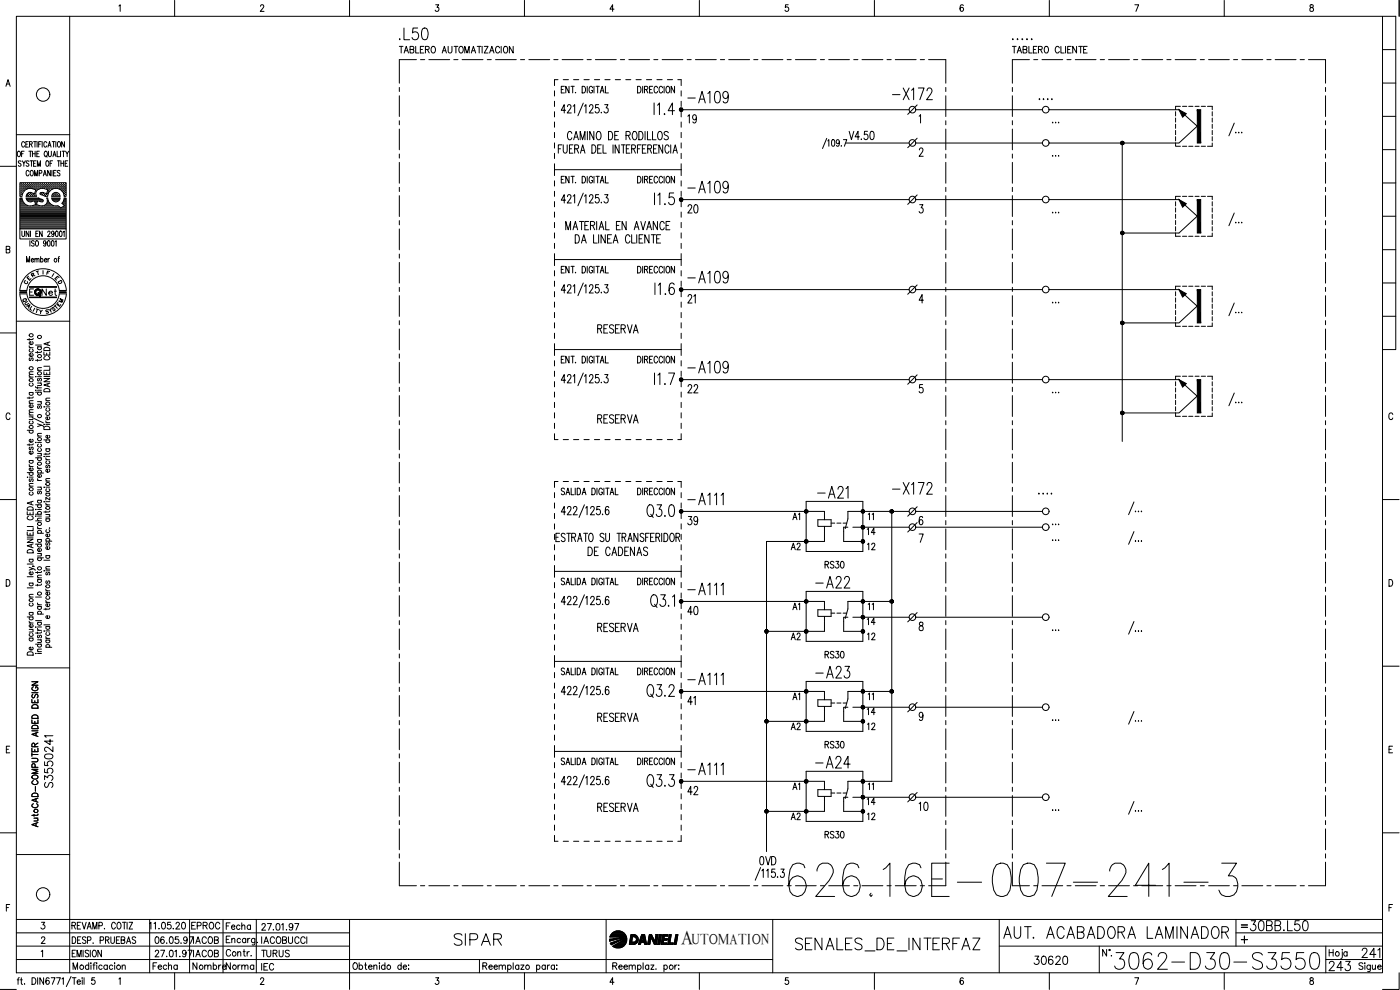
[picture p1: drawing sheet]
<svg xmlns="http://www.w3.org/2000/svg" width="420mm" height="297mm" viewBox="0 0 420 297" stroke-linecap="round" stroke-linejoin="round" font-family="sans-serif">
<defs><g id="words">
<text font-size="15" x="235.7" y="270.2">626.16E-007-241-3</text>
<text font-size="8.8" x="333.4" y="292.1">3062-D30-S3550</text>
<text font-size="7.5" x="237.4" y="286.5">SENALES_DE_INTERFAZ</text>
<g font-size="7.1">
<text x="118.5" y="13.1">.L50</text>
<text x="205.3" y="32.1">-A109</text>
<text x="266.7" y="31">-X172</text>
<text x="205.3" y="59.3">-A109</text>
<text x="205.3" y="86.1">-A109</text>
<text x="205.3" y="113.2">-A109</text>
<text x="266.7" y="149.6">-X172</text>
<text x="205.3" y="152.8">-A111</text>
<text x="244.1" y="150.6">-A21</text>
<text x="205.3" y="179.6">-A111</text>
<text x="243.4" y="177.8">-A22</text>
<text x="205.3" y="206.7">-A111</text>
<text x="243.4" y="204.6">-A23</text>
<text x="205.3" y="233.5">-A111</text>
<text x="243.4" y="231.8">-A24</text>
<text x="299.9" y="282.9">AUT. ACABADORA LAMINADOR</text>
</g>
<text font-size="6.6" x="135.1" y="284.7">SIPAR</text>
<g font-size="6.2">
<text x="373.9" y="280.5">30BB.L50</text>
<text x="397.6" y="292.5">243</text>
<text x="407.5" y="288.6">241</text>
</g>
<text font-size="5.9" x="204.4" y="283.4">A</text>
<g font-size="5.7">
<text x="205.3" y="38.1">19</text>
<text x="205.3" y="65.3">20</text>
<text x="205.3" y="119.2">22</text>
<text x="205.3" y="158.7">39</text>
<text x="205.3" y="185.6">40</text>
<text x="205.3" y="239.5">42</text>
<text x="274.5" y="244.5">10</text>
<text x="226.8" y="260.7">0VD</text>
<text x="309" y="290.7">30620</text>
</g>
<g font-size="5.3">
<text x="11.3" y="90">Net</text>
<text x="209.5" y="92.1" transform="rotate(-90 209.5 92.1)">21</text>
<text x="236.7" y="157.3">A1</text>
<text x="236.4" y="166.2">A2</text>
<text x="259.3" y="166.2">12</text>
<text x="246.2" y="171.8">RS30</text>
<text x="236.7" y="184.1">A1</text>
<text x="258.9" y="188.7">14</text>
<text x="236.4" y="193.3">A2</text>
<text x="259.3" y="193.3">12</text>
<text x="246.2" y="198.6">RS30</text>
<text x="209.5" y="212.7" transform="rotate(-90 209.5 212.7)">41</text>
<text x="236.7" y="211.3">A1</text>
<text x="236.4" y="220.1">A2</text>
<text x="259.3" y="220.1">12</text>
<text x="246.2" y="225.8">RS30</text>
<text x="236.7" y="238.1">A1</text>
<text x="258.9" y="242.7">14</text>
<text x="236.4" y="247.3">A2</text>
<text x="259.3" y="247.3">12</text>
<text x="56.4" y="280.1">EPROC</text>
<text x="56.8" y="292.1">Nombre</text>
<text x="66.7" y="292.1">Norma</text>
</g>
<g font-size="4.9">
<text x="258.9" y="161.6">14</text>
<text x="263.2" y="157.3" transform="rotate(-90 263.2 157.3)">11</text>
<text x="263.2" y="184.1" transform="rotate(-90 263.2 184.1)">11</text>
<text x="258.9" y="215.5">14</text>
<text x="263.2" y="211.3" transform="rotate(-90 263.2 211.3)">11</text>
<text x="263.2" y="238.1" transform="rotate(-90 263.2 238.1)">11</text>
<text x="246.2" y="252.6">RS30</text>
<text x="56.8" y="288.2">IACOB</text>
<text x="77.3" y="288.2">TURUS</text>
</g>
<g font-size="4.4">
<text x="6.7" y="85.4">E</text>
<text x="207.6" y="283.4">UTOMATION</text>
</g>
<g font-size="4">
<text x="12.7" y="83.6">F</text>
<text x="6" y="86.4">C</text>
<text x="8.1" y="84.3">R</text>
<text x="16.2" y="86.4">D</text>
<text x="6.3" y="92.8">U</text>
<text x="6.7" y="93.8">A</text>
</g>
<text font-size="3.5" x="371.5" y="279.4">=</text>
<g font-size="3.1">
<text x="302.7" y="13.1">.....</text>
<text x="310.4" y="31">....</text>
<text x="314.7" y="38.1">...</text>
<text x="314.7" y="65.3">...</text>
<text x="314.7" y="92.1">...</text>
<text x="314.7" y="119.2">...</text>
<text x="310.4" y="149.6">....</text>
<text x="314.7" y="158.7">...</text>
<text x="314.7" y="190.5">...</text>
<text x="314.7" y="244.5">...</text>
</g>
<g font-size="2.6">
<text x="314.7" y="48">...</text>
<text x="314.7" y="163.3">...</text>
<text x="314.7" y="217.3">...</text>
</g>
</g></defs>
<!-- layer: XR-FG100|CART -->
<g fill="none" stroke="#000" stroke-width=".3">
<path d="M4.9 4.9h410v287h-410zM20.9 4.9v287M35.7 1.8l.4-.4v2M52.4 .1v4.8M78.2 1.9l.3-.5 .5 .1 .2 .3-1.1 1.6h1.1M104.9 .1v4.8M130.8 1.4h.9l-.6 .8a.6 .6 0 0 1 .6 .9 .6 .6 0 0 1-1.1-.1M157.4 .1v4.8M184.3 2.7h-1.3l.9-1.3v2M209.9 .1v4.8M236.6 1.4h-.8l-.1 .9a.62 .62 0 0 1 .9 0 .62 .62 0 0 1-.1 .9 .62 .62 0 0 1-.9-.2M262.4 .1v4.8"/>
<path d="M289.1 1.7l-.5-.3a1.12 1.12 0 0 0 .1 2 .59 .59 0 0 0 .5-.8 .59 .59 0 0 0-1-.2l-.1 .3M314.9 .1v4.8M340.6 1.4h1.1l-.8 2M367.4 .1v4.8M393.2 1.5v.6a.75 .75 0 0 1 .9 .4 .75 .75 0 0 1-.3 .9 .64 .64 0 0 1-.7-.7 .64 .64 0 0 1 .8-.5l.2-.3-.1-.4zM414.9 4.9h4v100h-4M414.9 14.9h4M419.9 .1v4.8M1.8 25.9l.6-2 .6 2M2 25.2h.8M414.9 34.9h4M414.9 24.9h4"/>
<path d="M0 49.9h4.9M4.9 40.4h16M5.3 45.6l.2-.2a.86 .86 0 0 1 .7 .8 .86 .86 0 0 1-.7 .8l-.3-.6zM6.1 56.7h.1M6.1 56.1h.1M6.1 55.4h.1M6.1 57.3h.1M6.1 58h.1M6.1 58.6h.1M6.1 59.9h.5M6.1 59.6h.4M6.3 57.1h.1"/>
<path d="M6.3 56.4h.1M6.3 55.8h.1M6.3 55.1h.1M6.3 57.7h.1M6.3 58.3h.1M6.3 48.5a.42 .42 0 0 0-.6-.3 .42 .42 0 0 0-.1 .7l.5 .2a.43 .43 0 0 1 .1 .7 .43 .43 0 0 1-.7-.2M6.3 55.1v.1M6.3 55.7v.2M6.3 56.3v.2M6.3 57v.1M6.3 57.6v.2M6.3 58.2v.2"/>
<path d="M6.5 46.1h.4M6.6 59.4h-.6v9.3h13.9v-9.3h-.7l-.1 .8M6.6 56.7h.1M6.6 56.1h.1M6.6 55.4h.1M6.6 57.3h.1M6.6 58h.1M6.6 59.4l.2 .8M6.6 55.4v.1M6.6 56v.2M6.6 56.6v.2M6.6 57.3v.1"/>
<path d="M6.6 57.9v.2M6.7 48.2l.5 .8 .4-.8M6.8 58.1l-.2 .8M6.9 57.1h.2M6.9 56.4h.2M6.9 55.8h.2M6.9 55.1h.2M7 55.1v.1M7 55.7v.2M7 56.3v.2M7 57v.1M7.2 49v.9"/>
<path d="M7.2 56.7h.2M7.2 56.1h.2M7.2 55.4h.2M7.2 45.4h-.7v1.6M7.3 55.4v.1M7.3 56v.2M7.3 56.6v.2M7.3 57.3l-.5 .8M7.4 42.9l-.3-.4a.86 .86 0 0 0-.6 .8 .86 .86 0 0 0 .6 .8l.3-.4M7.5 56.4h.2M7.5 55.8h.2M7.5 55.1h.2"/>
<path d="M7.6 55.1v.1M7.6 55.7v.2M7.6 56.3v.2M7.7 43.3h.5M7.8 56.7h.1M7.8 56.1h.2M7.8 55.4h.2M7.8 58.9h3.2M7.8 59.4h3.7M7.9 59.4l.3 .8M7.9 55.4v.1M7.9 56v.2"/>
<path d="M7.9 56.6v.1M8 59.6h3.6M8 58.6h.1M8.1 59.9h4.5M8.2 56.4h.1M8.2 55.8h.1M8.2 55.1h.1M8.2 58.3h.1M8.2 58.1l-.3 .8M8.3 55.1v.1M8.3 55.7v.2M8.3 56.3v.2"/>
<path d="M8.3 58.2v.2M8.5 56.1h.1M8.5 55.4h.1M8.5 58.6h.1M8.5 42.5h-.8v1.6h.8M8.6 55.4v.1M8.6 56v.2M8.6 58.5v.2M8.6 58v.1M8.7 48.5l-.3-.3-.6 .3 .2 .4 .6 .3 .1 .4-.3 .3-.6-.3M8.7 45.4h.8M8.7 51.5a.47 .47 0 0 0-.6-.4 .47 .47 0 0 0-.3 .7v.3a.46 .46 0 0 0 .4 .7 .46 .46 0 0 0 .5-.4"/>
<path d="M8.8 56.4h.2M8.8 55.8h.2M8.8 55.1h.2M8.8 58.3h.2M8.8 43.3l.8-.1v-.6l-.8-.1v1.6M8.9 55.1v.1M8.9 55.7v.2M8.9 56.3v.1M8.9 58.2v.2M9 48.2h.9M9.1 56.1h.2M9.1 55.4h.2"/>
<path d="M9.1 58h.2M9.1 58.6h.2M9.1 45.4v1.6M9.2 55.4v.1M9.2 56v.2M9.2 57.9v.2M9.2 58.5v.2M9.3 51.2l.1-.1a.86 .86 0 0 1 .6 .9 .86 .86 0 0 1-.6 .8 1.2 1.2 0 0 1-.1-1.6zM9.3 43.3l.4 .8M9.4 57.8h-.6l-.6 .3M9.4 56.4h.2M9.4 55.8h.2"/>
<path d="M9.4 55.1h.2M9.4 58.3h.2M9.4 48.2v1.7M9.5 55.1v.1M9.5 55.7v.2M9.5 56.3v.2M9.5 58.2v.2M9.7 56.1h.2M9.7 55.4h.2M9.7 58.6h.2M9.7 46.1h.8M9.7 45.4v1.6"/>
<path d="M9.8 56.6l1 .4-.4 1.1-1-.3M9.8 56.6a2.42 2.42 0 0 0-2.5 .7M9.8 58.1h.1M9.8 55.4v.1M9.8 56v.2M9.8 58.5v.2M10.1 56.4h.1M10.1 55.8h.1M10.1 55.1h.1M10.1 58.3h.1M10.1 49h.4M10.1 42.5h.8"/>
<path d="M10.2 55.1v.1M10.2 55.7v.2M10.2 56.3v.2M10.2 58.2v.2M10.4 52.8v-1.7l.4 1.7 .5-1.7v1.7M10.4 56.1h.1M10.4 55.4h.1M10.4 58.6h.1M10.5 55.4v.1M10.5 56v.2M10.5 56.6v.1M10.5 58.5v.2"/>
<path d="M10.5 58h.1M10.5 42.5v1.6M10.5 45.4v1.6M10.7 56.4h.2M10.7 55.8h.2M10.7 55.1h.2M10.8 55.1v.1M10.8 55.7v.2M10.8 56.3v.2M10.8 48.2h-.7v1.7h.7M10.8 57.1h.1M11 56.7h.2"/>
<path d="M11 56.1h.2M11 55.4h.2M11 46.1h.5M11.1 55.4v.1M11.1 56v.2M11.1 56.6v.2M11.1 42.5v1.6M11.2 49.9v-1.7l.5 1.7 .4-1.7v1.7M11.3 56.4h.2M11.3 55.8h.2M11.3 55.1h.2M11.4 55.1v.1"/>
<path d="M11.4 55.7v.2M11.4 56.3v.2M11.5 59.4l.3 .1M11.6 43.3h.5M11.6 56.1h.2M11.6 55.4h.2M11.7 55.4v.1M11.7 56v.2M11.8 59.5l1.2 .6-.2 .4h-.6M11.8 52l.7-.1v-.7l-.7-.1v1.7M11.8 45.4h-.8v1.6h.8M12 56.4h.1"/>
<path d="M12 55.8h.1M12 55.1h.1M12.1 55.1v.1M12.1 55.7v.2M12.1 56.3v.2M12.1 58.4l1.5 .5h.7M12.3 56.1h.1M12.3 55.4h.1M12.3 58h.1M12.4 55.4v.1M12.4 56v.2M12.4 57.9v.2"/>
<path d="M12.4 42.5h-.8v1.6M12.6 56.4h.2M12.6 55.8h.2M12.6 55.1h.2M12.6 58.3h.2M12.7 42.5v1.6M12.7 55.1v.1M12.7 55.7v.2M12.7 56.3v.1M12.7 58.2v.2M12.9 56.1h.2M12.9 55.4h.2"/>
<path d="M12.9 58h.2M13 52.8l.5-1.7 .4 1.7M13 55.4v.1M13 56v.2M13 57.9v.2M13 57.8l1 .3 .4-1.1-1-.4a1.77 1.77 0 0 0-2 .3 1.77 1.77 0 0 0-.4 2M13.1 57.8l-.5-.1a.37 .37 0 0 0-.5 .2 .37 .37 0 0 0 0 .4M13.2 52.2h.6M13.3 56.4h.1M13.3 55.8h.1M13.3 55.1h.1M13.3 58.3h.1"/>
<path d="M13.3 55.1v.1M13.3 55.7v.2M13.3 56.3v.2M13.3 58.2v.2M13.4 45.6l.2-.2a.86 .86 0 0 1 .6 .8 .86 .86 0 0 1-.6 .8l-.3-.6zM13.5 56.1h.2M13.5 55.4h.2M13.5 58.6h.2M13.6 55.4v.1M13.6 56v.2M13.6 58.5v.2M13.8 46.7l.3 .4"/>
<path d="M13.9 56.4h.2M13.9 55.8h.2M13.9 55.1h.2M13.9 58.3h.2M14 48.3l.1-.1a.86 .86 0 0 1 .6 .9 .86 .86 0 0 1-.6 .8 1.2 1.2 0 0 1-.1-1.6zM14 55.1v.1M14 55.7v.2M14 56.3v.2M14 58.2v.2M14.1 42.9a.47 .47 0 0 0-.6-.4 .47 .47 0 0 0-.3 .6v.4a.46 .46 0 0 0 .3 .6 .46 .46 0 0 0 .6-.4M14.2 56.7h.2M14.2 56.1h.2"/>
<path d="M14.2 55.4h.2M14.2 58h.2M14.2 58.6h.1M14.3 59.4h-.3a1.59 1.59 0 0 1-1.2 2.4M14.3 55.4v.1M14.3 56v.2M14.3 56.6v.2M14.3 57.9v.2M14.3 59.4a2.49 2.49 0 0 0 3.1 2.3l.8 .7M14.4 57.3h.1M14.4 44.1l.5-1.6 .4 1.6M14.5 57.1h.2"/>
<path d="M14.5 56.4h.2M14.5 55.8h.2M14.5 55.1h.2M14.5 57.7h.1M14.6 45.4v1.4l.3 .2 .5-.4v-1.2M14.6 43.6h.6M14.6 55.1v.1M14.6 55.7v.2M14.6 56.3v.2M14.6 57v.1M14.6 57.6h.1M14.8 56.7h.2"/>
<path d="M14.8 56.1h.2M14.8 55.4h.2M14.9 55.4v.1M14.9 56v.2M14.9 56.6v.2M15 49h.5M15.1 51.1v1.7l-.8-1.7v1.7M15.2 56.4h.1M15.2 55.8h.1M15.2 55.1h.1M15.2 55.1v.1M15.2 55.7v.2"/>
<path d="M15.2 56.3v.2M15.5 56.7h.1M15.5 56.1h.1M15.5 55.4h.1M15.5 55.4v.1M15.5 56v.2M15.5 56.6v.2M15.6 51.1v1.7M15.7 59.6h2.2M15.7 42.5h.8M15.8 48.2h-.8v1.7M15.8 56.4h.2"/>
<path d="M15.8 55.8h.2M15.8 55.1h.2M15.8 59.9h1.9M15.9 47l.4-1.6 .5 1.6M15.9 55.1v.1M15.9 55.7v.2M15.9 56.3v.2M16 58.3l-.1 .1M16 46.5h.6M16.1 56.1h.2M16.1 55.4h.2M16.1 58.6h.2"/>
<path d="M16.1 51.9h.5M16.1 42.5v1.6M16.2 55.4v.1M16.2 56v.2M16.2 58.5v.2M16.3 58l-.1 .1M16.4 56.4h.2M16.4 55.8h.2M16.4 55.1h.2M16.4 58.3h.2M16.5 55.1v.1M16.5 55.7v.2"/>
<path d="M16.5 56.3v.1M16.5 58.2v.2M16.7 56.1h.2M16.7 55.4h.2M16.7 58h.2M16.7 58.6h.2M16.8 42.5v1.6M16.8 55.4v.1M16.8 56v.2M16.8 57.9v.2M16.8 58.5v.2M16.8 51.1h-.7v1.7h.7"/>
<path d="M17.1 56.4h.1M17.1 55.8h.1M17.1 55.1h.1M17.1 58.3h.1M17.1 45.4v1.6h.8M17.1 55.1v.1M17.1 55.7v.2M17.1 56.3v.2M17.1 58.2v.2M17.2 48.2h.8M17.3 42.7l.3-.2a.86 .86 0 0 1 .6 .8 .86 .86 0 0 1-.6 .8l-.4-.6zM17.4 56.1h.1"/>
<path d="M17.4 55.4h.1M17.4 58.6h.1M17.4 55.4v.1M17.4 56v.2M17.4 58.5v.2M17.6 48.2v1.7M17.7 56.4h.2M17.7 55.8h.2M17.7 55.1h.2M17.8 55.1v.1M17.8 55.7v.2M17.8 56.3v.2"/>
<path d="M17.9 58.6l.1 .3h-2.5a1.28 1.28 0 0 1 1.1-1.2 1.28 1.28 0 0 1 1.4 .9M18 59.7a1.28 1.28 0 0 1-1.4 .9 1.28 1.28 0 0 1-1.1-1.2h2.5l-.1 .3M18 51.3l-.3-.2-.5 .2v.4l.6 .3a.43 .43 0 0 1 .1 .7 .43 .43 0 0 1-.7-.2M18 56.7h.2M18 56.1h.2M18 55.4h.2M18.1 55.4v.1M18.1 56v.2M18.1 56.6v.2M18.2 45.4v1.6M18.3 49h.8M18.3 48.2v1.7"/>
<path d="M18.3 56.4h.2M18.3 55.8h.2M18.3 55.1h.2M18.4 57l.1 .1M18.4 55.1v.1M18.4 55.7v.2M18.4 56.3v.2M18.6 56.7h.2M18.6 56.1h.2M18.6 55.4h.2M18.6 45.4h.9M18.7 57.3h.1"/>
<path d="M18.7 55.4v.1M18.7 56v.2M18.7 56.6v.2M19 57.1h.1M19 56.4h.1M19 55.8h.1M19 55.1h.1M19 57.7h.1M19 45.4v1.6M19 55.1v.1M19 55.7v.2M19 56.3v.2"/>
<path d="M19 57v.1M19 57.6v.2M19.1 58.1l.2 .8h.6v-4.1h-13.9v4.1h.6M19.1 48.2v1.7M19.1 58.1a2.47 2.47 0 0 0-2.7-1.6 2.47 2.47 0 0 0-2.1 2.4M19.3 56.7h.1M19.3 56.1h.1M19.3 55.4h.1M19.3 57.3h.1M19.3 58h.1M19.3 59.9h.5M19.3 58.6h.1"/>
<path d="M19.3 42.5v1.6l-.8-1.6v1.6M19.3 55.4v.1M19.3 56v.2M19.3 56.6v.2M19.3 57.3v.1M19.3 57.9v.2M19.3 58.5v.2M19.3 59.6h.5M19.6 49h.4M19.6 57.1h.2M19.6 56.4h.2M19.6 55.8h.2"/>
<path d="M19.6 55.1h.2M19.6 57.7h.2M19.6 58.3h.2M19.7 45.4l.5 .7 .4-.7M19.7 55.1v.1M19.7 55.7v.2M19.7 56.3v.2M19.7 57v.1M19.7 57.6v.2M19.7 58.2v.2M20.2 46.1v.9M20.3 48.2h-.7v1.7h.7"/>
<path d="M414.9 54.9h4M414.9 44.9h4M1.9 74.8l.9-.1 .1-.6-1-.2v2l1-.2v-.7l-.3-.2M6 68.7v3h13.9v-3M6.1 64.3h13.7M6.1 64h13.7M6.1 63.7h13.7M6.1 63.4h13.7M6.1 63.1h13.7M6.1 62.8h13.7M6.1 62.4h12M6.1 62.1h11.7"/>
<path d="M6.1 61.8h2.2M6.1 61.5h1.6M6.1 61.2h1.2M6.1 60.9h.9M6.1 60.5h.7M6.1 60.2h.5M6.1 64.7h13.7M6.1 65h13.7M6.1 65.3h13.7M6.1 65.6h13.7M6.1 65.9h13.7M6.1 66.2h13.7"/>
<path d="M6.1 66.6h13.7M6.1 66.9h13.7M6.1 67.2h13.7M6.1 67.5h13.7M6.1 67.8h13.7M6.1 68.1h13.7M6.1 68.5h13.7M6.6 69.3v1.4l.3 .3 .4-.3 .1-1.4M6.8 60.2l.5 .8M7.3 61a2.42 2.42 0 0 0 2.5 .7M8 78.6v-1.6l.4 1.6 .5-1.6v1.6M8.2 60.2l.6 .3h.6"/>
<path d="M8.4 60.2h1.6M8.7 69.3v1.7l-.9-1.7v1.7M9 72.2v1.7M9.1 69.3v1.7M9.4 78h.7l-.1-.3a.47 .47 0 0 0-.6 .1 .47 .47 0 0 0 0 .6l.3 .2 .4-.2M9.4 60.5l1-.3 .3 1.2-.9 .3M9.8 61.8h2.1M10.2 72.5a.4 .4 0 0 0-.6-.2 .4 .4 0 0 0 .1 .6l.3 .2a.43 .43 0 0 1 .1 .7 .43 .43 0 0 1-.7-.2M10.5 77.9l.3-.4 .2 .1 .1 1M10.5 77.5v1.1M10.5 60.2h.6M10.5 60.5h.6"/>
<path d="M10.6 60.9h.4M10.7 61.5h.3M10.7 61.2h.2M10.8 70.1h.4M10.8 72.3l.2-.1a.86 .86 0 0 1 .6 .8 .86 .86 0 0 1-.6 .9 1.2 1.2 0 0 1-.2-1.6zM11.1 77.9l.3-.4 .3 .1v1M11.5 69.3h-.7v1.7h.7M11.6 60.2h1.3M12.2 77.8a.47 .47 0 0 1 .7-.1 .47 .47 0 0 1 0 .7l-.3 .2-.4-.2M12.2 60.5l-.9-.3-.3 1.2 1.8 .4M12.2 77v1.6M12.7 69.3v1.7l-.8-1.7v1.7"/>
<path d="M13.2 61.8h2.8M13.3 78h.8l-.1-.3a.47 .47 0 0 0-.7 .1 .47 .47 0 0 0 .1 .6l.2 .2 .5-.2M13.8 61.5h1.6M13.8 72.8l-.2 .3a.42 .42 0 0 1-.6-.4 .42 .42 0 0 1 .8-.2v1.1l-.3 .3-.4-.3M14 61.2h1M14.2 60.9h.5M14.3 69.7l.3-.4 .4 .3-.7 1.4h.8M14.3 60.5h.2M14.3 60.2h.1M14.4 72.3l.2-.1a.96 .96 0 0 1 0 1.7l-.3-.3zM14.4 77.5v1.1M14.9 77.5l-.5 .5"/>
<path d="M15.6 72.3l.1-.1a.96 .96 0 0 1 0 1.7l-.2-.3zM16 60.2h1.5M16.2 69.9a.4 .4 0 0 1-.4 .4 .4 .4 0 0 1-.3-.5l.3-.5a.95 .95 0 0 1-.1 1.7l-.2-.3M16.6 72.5l.2-.3v1.7M16.8 69.4l.2-.1a.96 .96 0 0 1 0 1.7l-.4-.7zM17.4 77.5h.4M17.9 77l-.3 .1v1.5M18 69.4l.2-.1a.96 .96 0 0 1 0 1.7l-.4-.7zM18.3 62.4h1.5M18.8 60.9h1M18.9 62.1h.9M18.9 61.2h.9"/>
<path d="M19 69.6l.3-.3v1.7M19 60.5h.8M19.1 60.2l-.5 .8 .7 .7M19.2 61.5h.6M19.2 60.2h.6M19.3 61.8l-1.1 .6M19.4 61.8h.4M414.9 74.9h4M414.9 64.9h4M0 99.9h4.9M4.9 96.4h16M5.9 87.1a7 7 0 0 1 7-6.5 7 7 0 0 1 7 6.5"/>
<path d="M8.1 88.2a4.9 4.9 0 0 0 4.8 4.3 4.9 4.9 0 0 0 4.9-4.3h2.1a7 7 0 0 1-7 6.4 7 7 0 0 1-7-6.4h2.1M8.1 87.1a4.9 4.9 0 0 1 4.8-4.4 4.9 4.9 0 0 1 4.9 4.4M8.8 89.1h8.2M8.8 89.3h8.2M8.8 86.2h8.2M8.8 86h8.2M8.9 89.2h8M8.9 86.1h8M10.1 86.7h-1.2v1.9M10.9 92.7l.7 .2M11.9 93l.3 .5 .5-.4M12.2 93.5l-.1 .6"/>
<path d="M14.4 93h-.5l-.2 .3 .7 .2 .2 .3-.7 .1M15.2 93.2l.2 .5M15.3 92.5l-.1 .7-.6-.4M16.2 92.2l-.6 .2 .1 .3h.7l.2 .2-.2 .2-.4 .1M16.5 91.7l.7 .8M16.8 91.5l-.5 .5M17.4 90.7l-.4 .6 .8 .6 .4-.5M414.9 94.9h4M414.9 84.9h4M8.8 103.7v.4l.5 .2M8.8 101.6v.5M8.8 119.1v.5"/>
<path d="M8.8 117.8h1.1M8.8 113.1h1.1M8.8 104.3h1.1M9 117.8a.49 .49 0 0 0 0 .7 .49 .49 0 0 0 .7 0 .49 .49 0 0 0 0-.7M9 115a.51 .51 0 0 0 0 .7 .51 .51 0 0 0 .7 0 .51 .51 0 0 0 0-.7M9 107.4l-.2 .3v.4h.4l.2-.6 .3-.1 .2 .3-.2 .5M9 104.8a.51 .51 0 0 0 0 .7 .51 .51 0 0 0 .7 0 .51 .51 0 0 0 0-.7M9.7 106.1a.5 .5 0 0 1 .1 .7 .5 .5 0 0 1-.8 0 .5 .5 0 0 1 .1-.7h.2v.9M9.7 102.5a.5 .5 0 0 1 .1 .8 .5 .5 0 0 1-.8 0 .5 .5 0 0 1 .1-.8h.2v.9M9.9 119.1v.3h-1.7M9.9 112.3l-1.1 .1v.4l.3 .3M9.9 111.5l-1.1 .1v.4l.3 .3"/>
<path d="M9.9 101.5l-.3 .4h-1.4M10.7 116l.3 .4h1.4M10.7 113h.1zM10.7 117.7h1.7M10.7 103.5h1.7M10.8 117v.2zM11.3 113h1.1M11.3 105.4v.5M11.3 107.9v.5M11.3 116.1v.5M11.3 117.1h1.1M11.3 114.9h1.1"/>
<path d="M11.3 111.1h1.1M11.3 104h1.1M11.5 117.7a.51 .51 0 0 0 0 .7 .51 .51 0 0 0 .7 0 .51 .51 0 0 0 0-.7M11.5 113.5l-.2 .3v.4h.4l.2-.6 .3-.1 .2 .3-.2 .5M11.5 104a.51 .51 0 0 0 0 .8 .51 .51 0 0 0 .7 0 .51 .51 0 0 0 0-.8M12.1 114.9l.3 .4v.3l-1.1 .1M12.4 110.3l-1.1 .1v.3l.3 .4M12.4 107.8v.3h-1.7M12.4 105.4l-.3 .3h-1.4M13.2 113.6h1.7l-1.7 .9h1.7M13.2 111.5v.9h1.7v-.9M13.2 105.6v.9h1.7v-.9"/>
<path d="M13.2 113h1.7M13.2 109.9h1.7M13.3 116.9a.96 .96 0 0 1 1-.3 .96 .96 0 0 1 .6 .9h-1.7zM13.3 104.5a.98 .98 0 0 1 1-.3 .98 .98 0 0 1 .6 1h-1.7zM13.6 107a.53 .53 0 0 0-.4 .6 .53 .53 0 0 0 .6 .4h.5a.53 .53 0 0 0 .6-.4 .53 .53 0 0 0-.4-.6M14 105.9v.6M14 111.9v.5M14.4 102.8v.7M14.4 115.2v.7M14.9 119.5h-1.1v.4l.3 .3M14.9 115l-1.7 .5 1.7 .6M14.9 110.3v.8h-1.7"/>
<path d="M14.9 102.6l-1.7 .6 1.7 .5M3 124.4a.61 .61 0 0 0-.7-.5 .61 .61 0 0 0-.5 .8v.4a.61 .61 0 0 0 .5 .8 .61 .61 0 0 0 .7-.5M8.2 129.1h1.7M8.8 139.4v.3l.5 .3M8.8 140h1.1M8.8 138.2h1.1M8.8 133.2v.5M8.8 125.1h1.1M8.8 124.5h1.1M8.8 121h1.1M9 138.2l-.2 .1a.52 .52 0 0 0 .6 .7 .52 .52 0 0 0 .3-.8M9 134.1l-.2 .3v.5h.4l.2-.7 .3-.1 .2 .3-.2 .5"/>
<path d="M9 129.1a.51 .51 0 0 0 0 .7 .51 .51 0 0 0 .7 0 .51 .51 0 0 0 0-.7M9 126.4a.49 .49 0 0 0 0 .7 .49 .49 0 0 0 .7 0 .49 .49 0 0 0 0-.7M9.6 125.1l.3 .4v.3l-1.1 .1M9.7 135.4a.5 .5 0 0 1 .1 .7 .5 .5 0 0 1-.8 0 .5 .5 0 0 1 .1-.7h.2v.9M9.7 131.8a.5 .5 0 0 1 0 .7 .5 .5 0 0 1-.7 .1 .5 .5 0 0 1-.1-.7l.4-.1v.9M9.7 121.4a.5 .5 0 0 1 .1 .8 .5 .5 0 0 1-.8 0 .5 .5 0 0 1 .1-.8h.2v.9M9.9 133.1v.3l-1.7 .1M9.9 123.7l-1.1 .1v.3l.3 .4M9.9 122.9l-1.1 .1v.3l.3 .4M9.9 120.2l-1.1 .1v.4l.3 .3M10.3 125.6l2.7 1.3M10.7 132.7h.1z"/>
<path d="M10.7 137.4h1.7M11.3 139.9v.4l.5 .2M11.3 127.2l1.1 .4-1.1 .4M11.3 136h1.1M11.3 132.7h1.1M11.3 130.8h1.1M11.3 120.5h1.1M11.5 137.4l-.2 .1a.52 .52 0 0 0 .6 .7 .52 .52 0 0 0 .3-.8M11.5 134.6a.51 .51 0 0 0 0 .7 .51 .51 0 0 0 .7 0 .51 .51 0 0 0 0-.7M11.5 133.3a.51 .51 0 0 0 0 .7 .51 .51 0 0 0 .7 0 .51 .51 0 0 0 0-.7M11.5 121.7l-.2 .3v.5h.4l.2-.7 .3-.1 .2 .3-.2 .5M12.1 136l.3 .4v.4h-1.1"/>
<path d="M12.1 120.5l.3 .4v.3l-1.1 .1M12.4 130l-1.1 .1v.4l.3 .3M12.4 127.6l.6 .2v.3M13.2 136.9h.1zM13.2 127.3h.1zM13.2 122.1h.1zM13.2 132h1.7M13.3 128.2a.96 .96 0 0 1 1.1-.3 .96 .96 0 0 1 .5 1h-1.7zM13.8 137.4v.3l.5 .3M13.8 126.3v.3l.5 .2M13.8 136v.5M13.8 138h1.1"/>
<path d="M13.8 136.9h1.1M13.8 134.6h1.1M13.8 127.3h1.1M13.8 126.8h1.1M13.8 122.1h1.1M13.8 120.2h1.1M14 139.6l-.2 .3 .2 .5 .4-.7h.5v.4l-.2 .3M14 138.4l-.2 .1a.52 .52 0 0 0 .6 .7 .52 .52 0 0 0 .3-.8M14 134.6l-.2 .2a.52 .52 0 0 0 .6 .7 .52 .52 0 0 0 .3-.9M14 132l-.2 .1a.52 .52 0 0 0 .6 .7 .52 .52 0 0 0 .3-.8M14 123.8l-.2 .1a.52 .52 0 0 0 .6 .8 .52 .52 0 0 0 .3-.9M14 122.5l-.2 .2a.52 .52 0 0 0 .6 .7 .52 .52 0 0 0 .3-.9"/>
<path d="M14.7 130.6l.2 .2a.52 .52 0 0 1-.5 .7 .52 .52 0 0 1-.5-.8l.4-.1v.9M14.7 125.1l.2 .1a.52 .52 0 0 1-.5 .7 .52 .52 0 0 1-.5-.7l.4-.1v.8M14.9 135.9l-.3 .4h-1.4M418 124.4a.61 .61 0 0 0-.7-.5 .61 .61 0 0 0-.5 .8v.4a.61 .61 0 0 0 .5 .8 .61 .61 0 0 0 .7-.5M0 149.9h4.9M8.2 159.6v1h1.7v-1M8.2 153.5v1h1.7v-1M8.2 143.2h.1zM8.2 158h1.7M8.2 141.8h1.7M8.3 152.3a.96 .96 0 0 1 1.1-.2 .96 .96 0 0 1 .5 1h-1.7zM8.6 154.9a.56 .56 0 0 0-.4 .7 .56 .56 0 0 0 .6 .4h.5a.56 .56 0 0 0 .6-.4 .56 .56 0 0 0-.4-.7"/>
<path d="M8.8 145.9h1.1M8.8 143.2h1.1M9 147.7a.51 .51 0 0 0 0 .7 .51 .51 0 0 0 .7 0 .51 .51 0 0 0 0-.7M9 143.7l-.2 .3v.4h.4l.2-.5 .3-.2 .2 .3-.2 .5M9 141.8l-.2 .1a.52 .52 0 0 0 .6 .8 .52 .52 0 0 0 .3-.9M9 153.9v.6M9.4 150.6v.7M9.7 140.4a.5 .5 0 0 1 .1 .7 .5 .5 0 0 1-.8 0 .5 .5 0 0 1 .1-.7h.2v.9M9.9 158.3v.9h-1.7M9.9 150.4l-1.7 .5 1.7 .6M9.9 145.1h-1.1v.4l.3 .4M10.7 154.8h.1z"/>
<path d="M10.7 152.9h.1zM10.7 151.5h1.7M10.7 156.3h1.7M10.7 154.3h1.7M11.3 158v.4l.5 .2M11.3 143.6v.4l.5 .2M11.3 146.2h1.1M11.3 158.6h1.1M11.3 154.8h1.1M11.3 152.9h1.1M11.3 150.1h1.1M11.3 144.2h1.1"/>
<path d="M11.3 141.9h1.7M11.3 140.5h1.1M11.5 154.3l-.2-.1a.52 .52 0 0 1 .6-.8 .52 .52 0 0 1 .3 .9M11.5 151.5a.51 .51 0 0 0 0 .7 .51 .51 0 0 0 .7 0 .51 .51 0 0 0 0-.7M11.5 150.1a.49 .49 0 0 0 0 .7 .49 .49 0 0 0 .7 0 .49 .49 0 0 0 0-.7M11.5 147.4l-.2 .3 .2 .5 .4-.7h.5v.4l-.2 .3M11.5 141.9a.51 .51 0 0 1 0-.7 .51 .51 0 0 1 .7 0 .51 .51 0 0 1 0 .7M12.1 146.2l.3 .3v.4l-1.1 .1M12.2 142.4a.5 .5 0 0 1 .1 .7 .5 .5 0 0 1-.8 0 .5 .5 0 0 1 .1-.7h.2v.8M12.4 155.5l-1.1 .1v.3l.3 .4M13.2 150.5h.1zM13.3 146.1v.1z"/>
<path d="M13.8 150.9v.4l.5 .2M13.8 153.3v.5M13.8 155.6h1.1M13.8 154.4h1.1M13.8 151.5h1.1M13.8 150.5h1.1M13.8 148h1.1M13.8 146.2h1.1M13.8 144.3h1.1M14 158.9l-.2 .2a.52 .52 0 0 0 .6 .7 .52 .52 0 0 0 .3-.9M14 155.6l-.2 .2a.52 .52 0 0 0 .6 .7 .52 .52 0 0 0 .3-.9M14 148l-.2 .1a.52 .52 0 0 0 .6 .7 .52 .52 0 0 0 .3-.8"/>
<path d="M14 146.7l-.2 .1a.53 .53 0 0 0 .6 .7 .53 .53 0 0 0 .5-.7l-.2-.1M14.6 154.4l.3 .3v.4h-1.1M14.7 140.8l.2 .2a.53 .53 0 0 1-.6 .7 .53 .53 0 0 1-.4-.8l.4-.1v.9M14.9 158.4h-.1M14.9 153.3l-.3 .3h-1.4M14.9 149.3v.7l-1.1-.7v.7M14.9 143.6h-1.1v.4l.3 .3M414.9 149.9h5M1.9 173.9a1 1 0 0 1 1.1 1 1 1 0 0 1-1.1 1zM8.2 161.7h1.7l-1.7 1.1h1.7M8.2 176.4h1.7M8.2 173h1.7"/>
<path d="M8.2 169.2h1.7M8.2 161.1h1.7M8.3 165.2a.96 .96 0 0 1 1.1-.3 .96 .96 0 0 1 .5 1h-1.7zM8.8 170.2l1.1 .4-1.1 .5M8.8 179.1h1.1M8.8 174.9h1.1M8.8 167.8h1.1M9 174.9l-.2 .2a.52 .52 0 0 0 .6 .7 .52 .52 0 0 0 .3-.9M9 167.8a.51 .51 0 0 0 0 .7 .51 .51 0 0 0 .7 0 .51 .51 0 0 0 0-.7M9 160v.6M9.4 163.4v.8M9.7 171.6a.5 .5 0 0 1 .1 .7 .5 .5 0 0 1-.8 0 .5 .5 0 0 1 .1-.7h.2v.9"/>
<path d="M9.9 169.8v.2v-.2l.4 .2M9.9 178.3l-1.1 .1v.4l.3 .3M9.9 170.6l.6 .2v.3M9.9 163.2l-1.7 .6 1.7 .6M10.7 179.1h1.7M10.7 163.3h1.7M11.3 171.5v.5M11.3 175.3v.5M11.3 173.9h1.1M11.3 173.4h1.1M11.3 167.4h1.7M11.3 166.1h1.1"/>
<path d="M11.3 161.9h1.1M11.3 160h1.7M11.5 173.9a.51 .51 0 0 0 0 .7 .51 .51 0 0 0 .7 0 .51 .51 0 0 0 0-.7M11.5 167.4l-.2 .1a.52 .52 0 0 0 .6 .7 .52 .52 0 0 0 .3-.8M11.5 163.3a.51 .51 0 0 0 0 .7 .51 .51 0 0 0 .7 0 .51 .51 0 0 0 0-.7M11.5 161.9a.51 .51 0 0 0 0 .7 .51 .51 0 0 0 .7 0 .51 .51 0 0 0 0-.7M11.5 160a.51 .51 0 0 1 0-.7 .51 .51 0 0 1 .7 0 .51 .51 0 0 1 0 .7M12.1 166.1l.3 .3v.4h-1.1M12.2 164.6a.5 .5 0 0 1 .1 .7 .5 .5 0 0 1-.8 0 .5 .5 0 0 1 .1-.7h.2v.9M12.4 175.2l-.3 .4h-1.4M12.4 172.6l-1.1 .1v.3l.3 .4M12.4 171.4v.3l-1.7 .1"/>
<path d="M13.2 171.3h.1zM13.2 168.1h1.7M13.8 176.7v.4l.5 .2M13.8 177.3h1.1M13.8 171.3h1.1M13.8 170.8h1.1M13.8 166.7h1.1M13.8 162.4h1.7M14 179l-.2 .1a.51 .51 0 0 0 .6 .7 .51 .51 0 0 0 .3-.8M14 174.3l-.2 .3v.4h.4l.2-.6 .3-.1 .2 .3-.2 .4M14 171.7l-.2 .3v.5h.4l.2-.7 .3-.1 .2 .3-.2 .5M14 166.7l-.2 .1a.52 .52 0 0 0 .6 .8 .52 .52 0 0 0 .3-.9"/>
<path d="M14 162.8l-.2 .3 .2 .5 .4-.7h.5v.4l-.2 .3M14 162.4l-.2-.2a.53 .53 0 0 1 .6-.6 .53 .53 0 0 1 .5 .6l-.2 .2M14.7 177.7a.5 .5 0 0 1 0 .7 .5 .5 0 0 1-.7 .1 .5 .5 0 0 1-.1-.7l.4-.1v.8M14.7 164l.2 .2a.53 .53 0 0 1-.6 .7 .53 .53 0 0 1-.4-.8l.4-.1v.9M14.7 160.2l.2 .1a.52 .52 0 0 1-.5 .8 .52 .52 0 0 1-.5-.8l.4-.1v.9M14.9 170h-1.1v.4l.3 .4M416.9 173.9a1 1 0 0 1 1.1 1 1 1 0 0 1-1.1 1zM0 199.9h4.9M8.2 185.1h1.7M8.3 195.8a.99 .99 0 0 1 1.1-.2 .99 .99 0 0 1 .5 1h-1.7zM8.8 186.4v.3l.5 .2M8.8 191.5h1.1"/>
<path d="M8.8 188.8h1.1M8.8 186.9h1.1M8.8 183.8h1.1M9 191.5a.51 .51 0 0 0 0 .7 .51 .51 0 0 0 .7 0 .51 .51 0 0 0 0-.7M9 190.1a.51 .51 0 0 0 0 .7 .51 .51 0 0 0 .7 0 .51 .51 0 0 0 0-.7M9 185.1a.51 .51 0 0 0 0 .7 .51 .51 0 0 0 .7 0 .51 .51 0 0 0 0-.7M9 183.8a.49 .49 0 0 0 0 .7 .49 .49 0 0 0 .7 0 .49 .49 0 0 0 0-.7M9 181a.51 .51 0 0 0 0 .7 .51 .51 0 0 0 .7 0 .51 .51 0 0 0 0-.7M9.6 188.8l.3 .4v.4h-1.1M9.7 194.2a.5 .5 0 0 1 0 .6 .5 .5 0 0 1-.7 .1 .5 .5 0 0 1-.1-.6l.4-.1v.8M9.7 187.4a.5 .5 0 0 1 0 .7 .5 .5 0 0 1-.7 .1 .5 .5 0 0 1-.1-.7l.4-.1v.8M10.7 196.1h.1z"/>
<path d="M10.7 188.1h.1zM10.7 193.3h1.7M10.7 186.2h1.7M11.3 188.5v.4l.5 .2M11.3 180.9v.4l.5 .2M11.3 196.1h1.1M11.3 195.5h1.1M11.3 192h1.1M11.3 189.6v.5M11.3 189.1h1.1M11.3 188.1h1.1M11.3 186.7h1.1"/>
<path d="M11.3 184.3h1.7M11.3 182h1.1M11.3 181.5h1.1M11.5 193.3a.51 .51 0 0 0 0 .7 .51 .51 0 0 0 .7 0 .51 .51 0 0 0 0-.7M11.5 190.6l-.2 .3v.4h.4l.2-.6 .3-.1 .2 .3-.2 .5M11.5 186.7a.51 .51 0 0 0 0 .8 .51 .51 0 0 0 .7 0 .51 .51 0 0 0 0-.8M11.5 184.3a.51 .51 0 0 1 0-.8 .51 .51 0 0 1 .7 0 .51 .51 0 0 1 0 .8M11.5 182a.51 .51 0 0 0 0 .7 .51 .51 0 0 0 .7 0 .51 .51 0 0 0 0-.7M12.1 192l.3 .3v.4l-1.1 .1M12.4 194.8h-1.1v.4l.3 .3M12.4 189.6l-.3 .3h-1.4M13.2 189.3h.1z"/>
<path d="M13.2 187.5h1.7M13.8 191v.3l.5 .2M13.8 180.2v.3l.5 .2M13.8 194.2h1.7M13.8 192.1h1.1M13.8 191.5h1.1M13.8 189.3h1.1M13.8 188h1.1M13.8 182.5v.5M13.8 180.7h1.1M14 194.2a.55 .55 0 0 1 .3-.9 .55 .55 0 0 1 .6 .7l-.2 .2M14 192.1l-.2 .1a.52 .52 0 0 0 .6 .7 .52 .52 0 0 0 .3-.8"/>
<path d="M14 189.8l-.2 .1a.52 .52 0 0 0 .6 .8 .52 .52 0 0 0 .3-.9M14 188l-.2 .1a.52 .52 0 0 0 .6 .7 .52 .52 0 0 0 .3-.8M14.7 184.7a.5 .5 0 0 1 0 .7 .5 .5 0 0 1-.7 .1 .5 .5 0 0 1-.1-.7l.4-.1v.9M14.7 181.2l.2 .1a.53 .53 0 0 1-.6 .7 .53 .53 0 0 1-.4-.8h.4v.8M14.9 182.4l-.3 .4h-1.4M414.9 199.9h5M4.9 200.4h16M9.6 216v1h1.8v-1M9.6 209.9v.9h1.8v-.9M9.6 204.5h1.8l-1.8 1.1h1.8M9.6 219.3h1.8M9.6 207.8h1.8"/>
<path d="M9.7 214.8a.97 .97 0 0 1 1.1-.3 .97 .97 0 0 1 .6 1h-1.8zM9.7 211.7a.97 .97 0 0 1 1.1-.2 .97 .97 0 0 1 .6 1h-1.8zM9.9 217.7a.96 .96 0 0 1 1 0 .96 .96 0 0 1 .5 .9h-1.8v-.5zM9.9 208.3a.58 .58 0 0 0-.4 .6 .58 .58 0 0 0 .5 .5l.9-1.1h.2l.3 .4-.3 .7M10 206.1a.61 .61 0 0 0-.4 .7 .61 .61 0 0 0 .7 .4h.4a.6 .6 0 0 0 .7-.5 .6 .6 0 0 0-.7-.6v.3M10.5 210.3v.5M10.5 216.4v.6M10.8 219.9v.9M11.4 219.7l-1.8 .6 1.8 .7M1.9 224.8h.6M2.9 223.9h-1v2h1M9.6 233a.97 .97 0 0 1 1-.5 .97 .97 0 0 1 .8 .8 1 1 0 0 1-1 .5 1 1 0 0 1-.8-.8z"/>
<path d="M9.6 227.5h1.3l.5 .5-.3 .5-1.5 .1M9.6 224.5v1h1.8v-1M9.6 226.4h1.8M9.6 225.8v1.1M9.7 238.2a.97 .97 0 0 1 1.1-.2 .97 .97 0 0 1 .6 1h-1.8zM10 234.2a.61 .61 0 0 0-.4 .7 .61 .61 0 0 0 .7 .5h.4a.61 .61 0 0 0 .7-.5 .61 .61 0 0 0-.4-.7M10.5 224.1l-.1-1-.6-.1-.2 1.1h1.8M10.5 224.9v.6M10.5 230.2v-.9l-.7-.1-.2 1h1.8M10.6 236v1.4M10.8 239.7v.8M11.4 239.5l-1.8 .6 1.8 .6"/>
<path d="M11.4 230.8h-1.8l1.8 .7-1.8 .6h1.8M11.4 223l-.9 .5M416.9 224.8h.6M417.9 223.9h-1v2h1M0 249.9h4.9M4.9 256.4h16M10 241.2a.61 .61 0 0 0-.4 .7 .61 .61 0 0 0 .7 .4h.4a.61 .61 0 0 0 .7-.4 .61 .61 0 0 0-.4-.7M10.2 245.5h1.2M10.2 244.3v.6M10.8 247v.8M11 245.5l.4 .4-.1 .4h-1.1M11.4 246.8l-1.8 .6 1.8 .7"/>
<path d="M11.4 244.2l-.1 .4h-1.7M414.9 249.9h5M1.9 272.3h.6M2.9 271.4h-1v2M4.9 275.9h410M4.9 279.9h100M44.9 275.9v16M56.9 275.9v16M66.9 275.9v16M76.9 275.9v16M104.9 275.9v21M181.9 275.9v16"/>
<path d="M183.8 279.9h3.4M184 279.8h3M184.2 279.6h2.6M184.5 279.5h2M184.9 279.3h1.2M231.9 275.9v16M299.9 275.9v16M370.9 279.9h44M416.9 272.3h.6M417.9 271.4h-1v2M0 296.9h4.9M4.9 283.9h100"/>
<path d="M4.9 287.9h227M5.2 294h.5M5.8 293.4l-.4 .3v1.6M6.1 294h.6M6.4 293.4v1.6l.4 .3M7.4 295.1l.1 .2M9.6 293.4a1.01 1.01 0 0 1 1.2 1 1.01 1.01 0 0 1-1.2 .9zM11.3 293.4v1.9M13.1 293.4v1.9l-1.1-1.9v1.9M14.7 293.6l-.5-.2a1.17 1.17 0 0 0 .1 1.9 .59 .59 0 0 0 .5-.8 .59 .59 0 0 0-1-.1v.3M15.4 293.4h1.1l-.8 1.9M17 293.4h1.1l-.8 1.9"/>
<path d="M18.6 293.7l.4-.3v1.9M21.3 293l-1.4 3M21.7 293.4h1.1M22.3 293.4v1.9M23.2 294.6h.9l-.1-.4a.64 .64 0 0 0-1 .4 .64 .64 0 0 0 .8 .7l.3-.3M24.7 293.4v.1zM24.7 294v1.3M25.2 293.4v1.9M28.4 293.4h-.8l-.1 .8a.62 .62 0 0 1 .9 0 .62 .62 0 0 1-.1 .9 .62 .62 0 0 1-.9-.1M35.7 293.7l.4-.3v2M52.4 291.9v5M78.2 293.9l.3-.5h.3l.4 .3-.3 .7-.8 1h1.1"/>
<path d="M130.8 293.4h.9l-.6 .7a.62 .62 0 0 1 .6 1 .62 .62 0 0 1-1.1-.1M143.9 287.9v4M157.4 291.9v5M182.9 281.9h1.8M182.9 282.1h1.3M182.9 282.2h.8M182.9 281.8l3.2-.3-3.1 .9zM183 282.3h.2M183 281.8h2.3M183.1 281h4.9M183.1 280.9h4.8M183.2 283l.3 .5 3-1.5-.1-.2-3.3 1.2h1.3"/>
<path d="M183.2 280.7h4.6M183.2 283.2h1M183.3 280.6h4.4M183.3 283.3h.6M183.3 280.4h4.4M183.4 283.4h.2M183.4 280.3h4.2M183.5 282.9h1.2M183.6 280.2h3.9M183.7 280h3.6M183.9 282.7h1.1M183.9 283.9a2.57 2.57 0 0 0 3 .2 2.57 2.57 0 0 0 1.1-2.9l-1.4 .8 .2 .2-2.9 1.7"/>
<path d="M183.9 284h3.2M184 281.7h1.7M184 283.8h3.2M184.1 284.1h2.8M184.2 282.6h1.1M184.2 283.7h3.2M184.3 294.7h-1.3l.9-1.3v2M184.4 284.2h2.2M184.5 283.5h3M184.6 282.5h1M184.7 284.3h1.6M184.7 283.4h2.9"/>
<path d="M185 282.3h.8M185 283.3h2.7M185 281.5h1.1M185.2 283.2h2.6M185.3 282.2h.8M185.4 283h2.4M185.7 282.9h2.2M185.7 282.1h.7M185.8 281.2h.8M185.9 282.7h2.1M186.1 281.9h.4M186.1 282.6h1.9"/>
<path d="M186.2 281.6l1.1-.2-.9 .4zM186.3 281.7h.4M186.4 282.5h1.6M186.4 281.5h.6M186.6 282.3h1.5M186.7 282.1h1.4M186.8 281.9h1.3M186.8 282.2h1.3M186.9 281.2h.3M186.9 281.4h.3M187.1 281.8h1M187.4 281.7h.7"/>
<path d="M187.6 281.4h.4M187.7 281.5h.4M188 281l-2 .3-.2-.2h-2.8h4.7M188 281.2h.1M188 281a2.6 2.6 0 0 0-2.5-1.7 2.6 2.6 0 0 0-2.5 1.8M188.9 283.2h2M188.9 283.3h1.8M188.9 282.9h2.3M188.9 283h2.2M189 282.6h.6M189 282.7h2.3M189 282.3h.6"/>
<path d="M189 282.5h.6M189.1 282.1h.6M189.1 282.2h.6M189.1 281.9h.6M189.1 281.8h.6M189.1 281.7h.6M189.2 281.5h.6M189.2 281.4h.6M189.2 281.2h.6M189.2 281.1h.6M189.3 281h2M189.3 280.9h1.9"/>
<path d="M189.3 280.7h1.7M189.3 280.6h1.5M189.4 280.4h1.1M190.3 281.1h-.5l-.2 1.5h.8a.78 .78 0 0 0 .6-.7 .78 .78 0 0 0-.6-.8M190.4 283.3a1.49 1.49 0 0 0 1.2-1.4 1.49 1.49 0 0 0-1.3-1.5h-.9l-.6 3h1.5M190.4 281.1h.9M190.5 282.6h.9M190.7 281.2h.7M190.8 282.5h.7M190.8 281.4h.7M190.8 282.3h.7M190.9 281.5h.6"/>
<path d="M190.9 282.2h.6M191 281.8h.6M191 281.7h.6M191 282.1h.6M191 281.9h.6M191.6 283.3h.6M191.6 283.2h.7M191.7 283h.6M191.8 282.9h.6M191.8 282.7h2.1M191.9 282.6h2M191.9 282.5h2"/>
<path d="M191.9 282.3h1.9M192 282.2h.6M192 282.1h.7M192.1 281.9h.6M192.1 281.8h.6M192.2 281.7h.6M192.2 281.5h.6M192.2 281.4h.7M192.3 281.2h.6M192.3 281.1h1.3M192.4 281h1.1M192.4 280.9h1.1"/>
<path d="M192.5 280.7h1M192.5 280.6h1M192.6 280.4h.9l.6 3h-.6l-.2-.7h-.9l-.2 .7h-.6zM192.6 280.4h.9M193 281.1l.2 1.2h-.6zM193 281.2h.6M193 281.5h.7M193 281.4h.6M193.1 281.7h.6M193.1 281.9h.7M193.1 281.8h.6M193.2 282.1h.6"/>
<path d="M193.2 282.2h.6M193.3 282.9h.7M193.4 283h.6M193.4 283.2h.6M193.4 283.3h.7M194.4 283.2h.7M194.4 283.3h.6M194.5 282.9h.6M194.5 283h.6M194.5 282.6h.7M194.5 282.7h.6M194.6 282.3h.6"/>
<path d="M194.6 282.5h.6M194.6 282.1h.6M194.6 282.2h.6M194.6 281.9h.7M194.6 281.8h.7M194.7 281.7h.6M194.7 281.5h.6M194.7 281.4h.7M194.8 281.2h1.1M194.8 281.1h1.1M194.8 281h1M194.8 280.9h.9"/>
<path d="M194.9 280.7h.8M194.9 280.6h.7M194.9 280.4h.6M194.9 280.4l-.5 3M195.5 281.4h.5M195.5 281.5h.5M195.6 281.7h.5M195.7 281.8h.5M195.7 281.9h.6M195.8 282.1h.5M195.8 282.2h.6M195.9 282.3h.5"/>
<path d="M196 282.5h1.1M196 282.6h1.1M196.1 282.7h1M196.2 282.9h.9M196.2 283h.9M196.3 283.2h.8M196.3 283.3h.7M196.6 282.3h.6M196.6 282.1h.6M196.6 282.2h.6M196.6 281.9h.6M196.6 281.8h.7"/>
<path d="M196.7 281.7h.6M196.7 281.5h.6M196.7 281.4h.6M196.7 281.2h.7M196.8 281.1h.6M196.8 281h.6M196.8 280.9h.6M196.8 280.7h.6M196.8 280.6h.7M196.9 280.4l-.4 2.1-1-2.1h-.6l-.5 3h.6l.4-2.2 1 2.2h.6l.5-3h-.6h.6M196.9 280.4h.6M197.4 283.3h.6"/>
<path d="M197.4 283h.7M197.4 283.2h.6M197.5 282.7h.6M197.5 282.9h.6M197.5 282.5h.7M197.5 282.6h.7M197.6 282.2h.6M197.6 282.3h.6M197.6 282.1h.6M197.7 281.9h.5M197.7 281.8h.6M197.7 281.7h.6"/>
<path d="M197.7 281.5h.6M197.7 281.4h.6M197.7 281.2h.7M197.8 281.1h.6M197.8 281h.6M197.8 280.9h.6M197.8 280.7h.7M197.9 280.6h.6M197.9 280.4h.6M197.9 280.4h.6l-.5 3h-.6zM198.4 283.3h1.6M198.5 283h1.6"/>
<path d="M198.5 283.2h1.6M198.5 282.7h.6M198.5 282.9h.6M198.5 282.5h.6M198.5 282.6h.6M198.6 282.2h.5M198.6 282.3h.5M198.6 281.9h1.6M198.6 282.1h1.6M198.7 281.8h1.6M198.7 281.7h1.6M198.7 281.5h.6"/>
<path d="M198.7 281.4h.6M198.8 281.2h.5M198.8 281.1h.5M198.8 281h.5M198.8 280.9h1.6M198.8 280.7h1.6M198.9 280.4h1.6l-.1 .5h-1l-.1 .7h1l-.1 .5h-1l-.1 .8h1l-.1 .5h-1.6zM198.9 280.6h1.6M198.9 280.4h1.6M200.4 283.3h1.6M200.4 283h1.7M200.4 283.2h1.7"/>
<path d="M200.5 282.7h.5M200.5 282.9h.5M200.5 282.5h.6M200.5 282.6h.6M200.6 282.2h.5M200.6 282.3h.5M200.6 281.9h.6M200.6 282.1h.6M200.7 281.8h.5M200.7 281.7h.6M200.7 281.5h.6M200.7 281.4h.6"/>
<path d="M200.7 281.2h.6M200.7 281.1h.6M200.8 281h.5M200.8 280.9h.6M200.8 280.7h.6M200.9 280.4h.6l-.5 2.5h1.1l-.1 .5h-1.6zM200.9 280.6h.5M200.9 280.4h.5M202.4 283.2h.6M202.4 283.3h.5M202.4 282.9h.6M202.4 283h.6"/>
<path d="M202.4 282.6h.7M202.4 282.7h.7M202.5 282.3h.6M202.5 282.5h.6M202.5 282.2h.7M202.6 281.9h.6M202.6 282.1h.6M202.6 281.8h.6M202.6 281.7h.6M202.6 281.5h.6M202.6 281.4h.7M202.7 281.2h.6"/>
<path d="M202.7 281.1h.6M202.7 281h.6M202.7 280.9h.7M202.8 280.7h.6M202.8 280.6h.6M202.8 280.4h.7l-.6 3h-.6zM202.8 280.4h.7M209.9 291.9v5M236.6 293.4h-.8l-.1 .8a.62 .62 0 0 1 .9 .1 .62 .62 0 0 1-.1 .9 .62 .62 0 0 1-.9-.2M262.4 291.9v5M289.1 293.7l-.3-.3a1.12 1.12 0 0 0-.7 .9 1.12 1.12 0 0 0 .6 1.1 .59 .59 0 0 0 .5-.9 .59 .59 0 0 0-1-.1l-.1 .3M299.9 283.9h115"/>
<path d="M314.9 291.9v5M329.9 283.9v8M340.6 293.4h1.1l-.8 2M367.4 291.9v5M373.5 280.9v2.1M393.2 293.5v.5a.75 .75 0 0 1 .9 .5 .75 .75 0 0 1-.3 .9 .66 .66 0 0 1-.7-.7 .66 .66 0 0 1 .8-.6l.2-.2-.1-.4zM397.9 287.9h17M419.9 291.9v5h-5"/>
<circle cx="12.9" cy="28.4" r="2.01"/>
<circle cx="16.7" cy="78" r=".51"/>
<circle cx="9.3" cy="100.6" r=".56"/>
<circle cx="9.3" cy="110.5" r=".56"/>
<circle cx="9.3" cy="114.1" r=".56"/>
<circle cx="11.8" cy="112" r=".56"/>
<circle cx="11.8" cy="106.9" r=".56"/>
<circle cx="11.8" cy="101.1" r=".56"/>
<circle cx="9.3" cy="128.1" r=".56"/>
<circle cx="11.8" cy="124.8" r=".56"/>
<circle cx="11.8" cy="131.7" r=".56"/>
<circle cx="11.8" cy="139.1" r=".56"/>
<circle cx="14.3" cy="121.1" r=".55"/>
<circle cx="9.3" cy="146.8" r=".56"/>
<circle cx="11.8" cy="157.2" r=".56"/>
<circle cx="14.3" cy="152.4" r=".55"/>
<circle cx="14.3" cy="145.2" r=".56"/>
<circle cx="11.8" cy="170.5" r=".56"/>
<circle cx="11.8" cy="178.1" r=".56"/>
<circle cx="14.3" cy="175.9" r=".55"/>
<circle cx="9.3" cy="180.1" r=".56"/>
<circle cx="10.8" cy="243.3" r=".58"/>
<circle cx="12.9" cy="268.4" r="2.01"/>
</g>
<!-- layer: CART -->
<g fill="none" stroke="#000" stroke-width=".3">
<path d="M9.6 216v1h1.8v-1M9.6 209.9v.9h1.8v-.9M9.6 204.5h1.8l-1.8 1.1h1.8M9.6 219.3h1.8M9.6 207.8h1.8M9.7 214.8a.97 .97 0 0 1 1.1-.3 .97 .97 0 0 1 .6 1h-1.8zM9.7 211.7a.97 .97 0 0 1 1.1-.2 .97 .97 0 0 1 .6 1h-1.8zM9.9 217.7a.96 .96 0 0 1 1 0 .96 .96 0 0 1 .5 .9h-1.8v-.5zM9.9 208.3a.58 .58 0 0 0-.4 .6 .58 .58 0 0 0 .5 .5l.9-1.1h.2l.3 .4-.3 .7M10 206.1a.61 .61 0 0 0-.4 .7 .61 .61 0 0 0 .7 .4h.4a.6 .6 0 0 0 .7-.5 .6 .6 0 0 0-.7-.6v.3M10.5 210.3v.5M10.5 216.4v.6"/>
<path d="M10.8 219.9v.9M11.4 219.7l-1.8 .6 1.8 .7M9.6 233a.97 .97 0 0 1 1-.5 .97 .97 0 0 1 .8 .8 1 1 0 0 1-1 .5 1 1 0 0 1-.8-.8zM9.6 227.5h1.3l.5 .5-.3 .5-1.5 .1M9.6 224.5v1h1.8v-1M9.6 226.4h1.8M9.6 225.8v1.1M9.7 238.2a.97 .97 0 0 1 1.1-.2 .97 .97 0 0 1 .6 1h-1.8zM10 234.2a.61 .61 0 0 0-.4 .7 .61 .61 0 0 0 .7 .5h.4a.61 .61 0 0 0 .7-.5 .61 .61 0 0 0-.4-.7M10.5 224.1l-.1-1-.6-.1-.2 1.1h1.8M10.5 224.9v.6M10.5 230.2v-.9l-.7-.1-.2 1h1.8"/>
<path d="M10.6 236v1.4M10.8 239.7v.8M11.4 239.5l-1.8 .6 1.8 .6M11.4 230.8h-1.8l1.8 .7-1.8 .6h1.8M11.4 223l-.9 .5M13.4 233.9v-1.2l.9 .7a.79 .79 0 0 1 1.2-.6 .79 .79 0 0 1-.1 1.3M13.4 230.7v1.1l1 .1a.81 .81 0 0 1 0-1.2 .81 .81 0 0 1 1.2 .1 .81 .81 0 0 1-.2 1.2M13.4 228.5v1.1l1 .1a.82 .82 0 0 1 .1-1.2 .82 .82 0 0 1 1.2 .2 .82 .82 0 0 1-.3 1.2M13.5 226.5l.9-.3a1.12 1.12 0 0 1 1.5 .7v.2a1.54 1.54 0 0 1-2.5 0zM13.7 234.8a.74 .74 0 0 0-.4 .9 .74 .74 0 0 0 .9 .5l.6-1.2 .7-.2a.88 .88 0 0 1 0 1.4M15 221.8v1.6l-1.6-1h2.5M15.9 224.1v1.4l-1.2-1-.9-.3-.4 .4v.4l.6 .5"/>
<path d="M15.9 220.8h-2.5l.4 .5M10 241.2a.61 .61 0 0 0-.4 .7 .61 .61 0 0 0 .7 .4h.4a.61 .61 0 0 0 .7-.4 .61 .61 0 0 0-.4-.7M10.2 245.5h1.2M10.2 244.3v.6M10.8 247v.8M11 245.5l.4 .4-.1 .4h-1.1M11.4 246.8l-1.8 .6 1.8 .7M11.4 244.2l-.1 .4h-1.7M78.6 277.6l.4-.5 .5 .1 .1 .3-1.1 1.6h1.2M80.3 277.1h1.1l-.8 2M82 278.9l.1 .1M83.1 277.2l.4-.1a1.16 1.16 0 0 1 0 2h-.2a1.37 1.37 0 0 1-.2-1.9z"/>
<path d="M84.5 277.5l.5-.4v2M86 278.9l.1 .1M87.9 277.7a.58 .58 0 0 1-.8 .5 .58 .58 0 0 1-.2-.9 .58 .58 0 0 1 .9 .1l.1 .3a.96 .96 0 0 1-.7 1.4l-.4-.3M88.5 277.1h1.2l-.9 2M12.4 285.5l.4-.4v2M21.7 286h.6M22.6 285.1h-.9v2h.9M23.1 287.1v-2l.6 2 .6-2v2M24.9 285.1v2M26.6 285.4l-.4-.3-.6 .3 .1 .5 .8 .4 .1 .5-.4 .3-.6-.3M27.1 285.1v2M28 285.2l.2-.1a1.02 1.02 0 0 1 .7 1 1.02 1.02 0 0 1-.7 1 1.33 1.33 0 0 1-.2-1.9z"/>
<path d="M30.4 285.1v2l-1-2v2M46.6 285.6l.3-.5 .6 .1 .1 .3-1.1 1.6h1.2M48.2 285.1h1.2l-.8 2M50 286.9l.1 .1M51.1 285.2l.4-.1a1.22 1.22 0 0 1 0 2h-.2a1.37 1.37 0 0 1-.2-1.9zM52.5 285.5l.4-.4v2M54 286.9l.1 .1M55.8 285.7a.56 .56 0 0 1-.7 .5 .56 .56 0 0 1-.2-.9 .56 .56 0 0 1 .9 .1v.3a.96 .96 0 0 1-.6 1.4l-.4-.3M78.5 281.1v2M79.2 283.1l.7-2 .7 2M79.2 290.1h.7M79.5 282.4h.8"/>
<path d="M80.3 289.1h-1.1v2h1.1M82.1 289.5a.65 .65 0 0 0-.8-.4 .65 .65 0 0 0-.4 .7v.5a.65 .65 0 0 0 .4 .8 .65 .65 0 0 0 .8-.5M82.4 281.5a.65 .65 0 0 0-.8-.4 .65 .65 0 0 0-.5 .7v.5a.65 .65 0 0 0 .5 .8 .65 .65 0 0 0 .8-.5M83.2 281.2a1 1 0 0 1 1.2 .7 1 1 0 0 1-.6 1.2 1.06 1.06 0 0 1-1-.8 1.06 1.06 0 0 1 .4-1.1zM84.8 282.1l1-.2 .2-.2-.2-.5-1-.1v2l1.1-.2v-.7l-.3-.1M86.6 281.1v1.4l.5 .6 .6-.3 .1-1.7M89.7 281.5a.65 .65 0 0 0-.7-.4 .65 .65 0 0 0-.5 .7v.5a.65 .65 0 0 0 .5 .8 .65 .65 0 0 0 .7-.5M91.6 281.5a.67 .67 0 0 0-.8-.4 .67 .67 0 0 0-.5 .7v.5a.67 .67 0 0 0 .5 .8 .67 .67 0 0 0 .8-.5M92.1 281.1v2M373.5 280.9v2.1"/>
<circle cx="10.8" cy="243.3" r=".58"/>
</g>
<!-- layer: XR-FG100|CART-ES -->
<g fill="none" stroke="#000" stroke-width=".3">
<path d="M67.9 277.8h.7M69 276.9h-1.1v2M69.5 278.1h1l-.1-.4a.58 .58 0 0 0-.8 .1 .58 .58 0 0 0 .1 .8 .58 .58 0 0 0 .8 0M72 277.8a.58 .58 0 0 0-.8 0 .58 .58 0 0 0 0 .8 .58 .58 0 0 0 .8 0M72.6 277.9l.4-.4 .4 .2 .1 1.2M72.6 276.9v2M75.2 277.8a.58 .58 0 0 0-.9 0 .58 .58 0 0 0 0 .8 .58 .58 0 0 0 .9 0M75.2 277.5v1.4M21.9 290.9v-2l.7 2 .7-2v2M26.6 289.8a.59 .59 0 0 0-.8 0 .59 .59 0 0 0 0 .8 .59 .59 0 0 0 .8 0M26.6 288.9v2M27.3 288.9v.2z"/>
<path d="M27.3 289.5v1.4M27.9 289.5h.6M28.6 288.9l-.4 .1v.2v1.7M29 288.9v.2zM29 289.5v1.4M30.6 289.8a.59 .59 0 0 0-.8 0 .59 .59 0 0 0 0 .8 .59 .59 0 0 0 .8 0M32.2 289.8a.6 .6 0 0 0-.9 0 .6 .6 0 0 0 0 .9 .6 .6 0 0 0 .9-.1M32.2 289.5v1.4M33.8 289.8a.59 .59 0 0 0-.8 0 .59 .59 0 0 0 0 .8 .59 .59 0 0 0 .8 0M34.4 288.9v.2zM34.4 289.5v1.4M36.7 289.9l.4-.4 .4 .1 .1 1.3"/>
<path d="M36.7 289.5v1.4M45.9 289.8h.7M47 288.9h-1.1v2M47.5 290.1h1a.54 .54 0 0 0-.7-.6 .54 .54 0 0 0-.3 .8l.4 .6 .6-.3M50 289.8a.6 .6 0 0 0-.8 0 .6 .6 0 0 0 0 .9 .6 .6 0 0 0 .8-.1M50.5 289.9l.5-.4 .4 .1 .1 1.3M50.5 288.9v2M53.2 289.8a.6 .6 0 0 0-.9 0 .6 .6 0 0 0 0 .9 .6 .6 0 0 0 .9-.1M53.2 289.5v1.4M67.9 281.8h.7M69 280.9h-1.1v2h1.1M69.2 285.4a.67 .67 0 0 0-.8-.5 .67 .67 0 0 0-.5 .8v.4a.67 .67 0 0 0 .5 .8 .67 .67 0 0 0 .8-.5"/>
<path d="M69.6 281.9l.4-.4 .4 .1 .1 1.3M69.6 281.5v1.4M71.3 285.9l.5-.4 .4 .2 .1 1.2M71.3 285.5v1.4M72.2 281.8a.59 .59 0 0 0-.9 0 .59 .59 0 0 0 0 .8 .59 .59 0 0 0 .9 0M73 285.5h.6M73.2 284.9v1.6l.1 .3 .4 .1M73.7 281.8a.59 .59 0 0 0-.8 0 .59 .59 0 0 0 0 .8 .59 .59 0 0 0 .8 0M73.7 281.5v1.4M74.2 285.5v1.4M74.3 281.5v1.4M74.8 285.5l-.4 .2-.2 .4"/>
<path d="M75 281.5l-.4 .1-.3 .5M76.5 281.5l-.1 1.9h-.7M76.5 281.8a.6 .6 0 0 0-.9 0 .6 .6 0 0 0 0 .9 .6 .6 0 0 0 .9-.1M106.3 289a.99 .99 0 0 1 1.1 .7 .99 .99 0 0 1-.6 1.2 1.06 1.06 0 0 1-.9-.8 1.06 1.06 0 0 1 .4-1.1zM107.8 289.8a.6 .6 0 0 1 .9 0 .6 .6 0 0 1 0 .9 .6 .6 0 0 1-.9-.1M107.8 288.9v2M109.4 289.5h.6M109.7 288.9v1.6l.1 .3 .3 .1M110.6 290.1h1.1a.6 .6 0 0 0-.9-.5 .6 .6 0 0 0-.1 1l.3 .3 .7-.3M112.2 289.9l.4-.4 .4 .1 .1 1.3M112.2 289.5v1.4M113.9 288.9v.2z"/>
<path d="M113.9 289.5v1.4M115.5 289.8a.6 .6 0 0 0-.9 0 .6 .6 0 0 0 0 .9 .6 .6 0 0 0 .9-.1M115.5 288.9v2M120.4 289.8a.59 .59 0 0 0-.9 0 .59 .59 0 0 0 0 .8 .59 .59 0 0 0 .9 0M120.4 288.9v2M121 290.1h1a.54 .54 0 0 0-.6-.6 .54 .54 0 0 0-.4 .8l.4 .6 .6-.3M122.6 290.8h.1zM122.6 289.5v.2zM144.9 289.8l1-.1 .2-.2-.2-.5-1-.1v2M145.5 289.8l.6 1.1M146.7 290.1h1a.54 .54 0 0 0-.6-.6 .54 .54 0 0 0-.4 .8l.5 .6 .5-.3M148.3 290.1h1a.54 .54 0 0 0-.7-.6 .54 .54 0 0 0-.3 .8l.4 .6 .6-.3"/>
<path d="M149.8 289.9l.4-.4 .5 .1v1.3M149.8 289.5v1.4M150.7 289.9l.5-.4 .4 .1 .1 1.3M152.4 289.8a.6 .6 0 0 1 .8 0 .6 .6 0 0 1 0 .9 .6 .6 0 0 1-.8-.1M152.4 289.5v2M154 288.9v2M155.7 289.8a.59 .59 0 0 0-.8 0 .59 .59 0 0 0 0 .8 .59 .59 0 0 0 .8 0M155.7 289.5v1.4M156.3 289.5h1l-1 1.4h1M161 289.8a.59 .59 0 0 1 .9 0 .59 .59 0 0 1 0 .8 .59 .59 0 0 1-.9 0M161 289.5v2M163.7 289.8a.59 .59 0 0 0-.9 0 .59 .59 0 0 0 0 .8 .59 .59 0 0 0 .9 0"/>
<path d="M163.7 289.5v1.4M164.3 289.5v1.4M165 289.5l-.5 .1-.2 .5M166.4 289.8a.59 .59 0 0 0-.8 0 .59 .59 0 0 0 0 .8 .59 .59 0 0 0 .8 0M166.4 289.5v1.4M167 290.8h.2zM167.1 289.5v.2zM183.9 289.8l1.1-.1 .1-.2-.1-.5-1.1-.1v2M184.5 289.8l.6 1.1M185.7 290.1h1a.54 .54 0 0 0-.6-.6 .54 .54 0 0 0-.4 .8l.4 .6 .6-.3M187.2 290.1h1.1a.6 .6 0 0 0-.9-.5 .6 .6 0 0 0-.1 1l.4 .3 .6-.3M188.8 289.9l.4-.4 .5 .1v1.3"/>
<path d="M188.8 289.5v1.4M189.7 289.9l.5-.4 .4 .1 .1 1.3M191.3 289.8a.6 .6 0 0 1 .9 0 .6 .6 0 0 1 0 .9 .6 .6 0 0 1-.9-.1M191.3 289.5v2M193 288.9v2M194.7 289.8a.59 .59 0 0 0-.9 0 .59 .59 0 0 0 0 .8 .59 .59 0 0 0 .9 0M194.7 289.5v1.4M195.3 289.5h1l-1 1.4h1M196.8 290.7l.1 .1M199.3 289.8a.59 .59 0 0 1 .8 0 .59 .59 0 0 1 0 .8 .59 .59 0 0 1-.8 0M199.3 289.5v2M202.5 289.5v1.4"/>
<path d="M203.2 289.5l-.4 .1-.3 .5M203.6 290.8h.2zM203.7 289.5v.2zM400.1 284.9v2M402.8 284.9v.2zM409 289.2l-.4-.3-.6 .1-.1 .5 1 .5 .1 .6-.4 .3-.8-.3M409.6 289.5v1.4M411.3 289.5l-.1 1.9-.7 .1M411.3 289.8a.6 .6 0 0 0-.9 0 .6 .6 0 0 0 0 .9 .6 .6 0 0 0 .9-.1M411.9 289.5v1.3l.5 .1 .4-.4M412.8 289.5v1.4M413.5 290.1h1a.6 .6 0 0 0-.8-.5 .6 .6 0 0 0-.1 1l.3 .3 .6-.3"/>
<circle cx="24.5" cy="290.2" r=".65"/>
<circle cx="35.6" cy="290.2" r=".64"/>
<circle cx="70.3" cy="286.1" r=".64"/>
<circle cx="116.7" cy="290.2" r=".64"/>
<circle cx="158.3" cy="290.2" r=".64"/>
<circle cx="201.4" cy="290.2" r=".65"/>
</g>
<!-- layer: 0 -->
<g fill="none" stroke="#000" stroke-width=".3">
<path d="M120.4 13.9v2M121.3 15.9l.6-2 .7 2M123.1 14.8h.9l.1-.7-1-.2v2l1-.2 .1-.5-.4-.4M124.8 13.9v2h.9M125 17.9h-5.2v7.1M126.2 17.9h1.3M127.2 13.9h-1v2h1M127.7 14.8h1v-.7l-1-.2v2M128.2 14.8l.6 1.1M128.7 17.9h6.3M129.7 14a.99 .99 0 0 1 1.1 .7 .99 .99 0 0 1-.6 1.2 1.06 1.06 0 0 1-.9-.8 1.06 1.06 0 0 1 .4-1.1zM132.7 15.9l.6-2 .7 2"/>
<path d="M132.9 15.2h.9M134.5 13.9v1.5l.5 .5 .6-.3v-1.7M136.2 17.9h1.3M136.3 13.9h1.1M136.8 13.9v2M138 14a.99 .99 0 0 1 1.1 .7 .99 .99 0 0 1-.6 1.2 1.06 1.06 0 0 1-.8-.8 1.06 1.06 0 0 1 .3-1.1zM138.7 17.9h6.2M139.5 15.9v-2l.7 2 .6-2v2M141.4 15.9l.7-2 .6 2M141.7 15.2h.8M143.2 13.9h1.2M143.8 13.9v2"/>
<path d="M144.7 13.9v2M145.3 13.9h1.2l-1.2 2h1.2M146.2 17.9h1.2M146.9 15.9l.7-2 .7 2M147.2 15.2h.8M148.7 17.9h6.2M149.9 14.4a.63 .63 0 0 0-.7-.5 .63 .63 0 0 0-.5 .8v.4a.63 .63 0 0 0 .5 .8 .63 .63 0 0 0 .7-.5M150.4 13.9v2M151.4 14l.2-.1a1.01 1.01 0 0 1 .8 1 1.01 1.01 0 0 1-.8 1 1.33 1.33 0 0 1-.2-1.9zM154 13.9v2l-1.1-2v2M156.2 17.9h1.2M158.7 17.9h6.3"/>
<path d="M166.2 17.9h1.3M168.7 17.9h6.3M176.2 17.9h1.3M178.7 17.9h6.3M186.2 17.9h1.3M188.7 17.9h6.2M196.2 17.9h1.2M198.7 17.9h6.2M206.2 17.9h1.2M208.7 17.9h6.3M216.2 17.9h1.3M218.7 17.9h6.3"/>
<path d="M226.2 17.9h1.3M228.7 17.9h6.2M236.2 17.9h1.2M238.7 17.9h6.2M246.2 17.9h1.2M248.7 17.9h6.2M256.2 17.9h1.3M258.7 17.9h6.3M266.2 17.9h1.3M268.7 17.9h6.3M276.2 17.9h1.3M278.7 17.9h5.1v7.1"/>
<path d="M304.4 13.9v2M305.3 15.9l.6-2 .7 2M305.5 15.2h.8M307 14.8h1l.1-.7-1.1-.2v2l1.1-.2 .1-.5-.4-.4M308.8 13.9v2h1M308.9 17.9h-5.1v7.1M310.1 14.8h.7M310.2 17.9h1.2M311.2 13.9h-1.1v2h1.1M311.7 14.8h.9l.1-.7-1-.2v2M312.3 14.8l.5 1.1M312.7 17.9h6.2"/>
<path d="M313.7 14a.93 .93 0 0 1 1 .5 .93 .93 0 0 1-.2 1.1l-.3 .3a1.08 1.08 0 0 1-.9-.8 1.08 1.08 0 0 1 .4-1.1zM317.9 14.4a.63 .63 0 0 0-.7-.5 .63 .63 0 0 0-.5 .8v.4a.63 .63 0 0 0 .5 .8 .63 .63 0 0 0 .7-.5M318.4 13.9v2h1M319.8 13.9v2M320.2 17.9h1.2M320.4 14.8h.7M321.5 13.9h-1.1v2h1.1M322.7 17.9h6.2M323.1 13.9v2l-1.2-2v2M323.7 13.9h1.2M324.3 13.9v2M325.2 14.8h.6"/>
<path d="M326.3 13.9h-1.1v2h1.1M330.2 17.9h1.3M332.7 17.9h6.3M340.2 17.9h1.3M342.7 17.9h6.3M350.2 17.9h1.3M352.7 17.9h6.2M360.2 17.9h1.2M362.7 17.9h6.2M370.2 17.9h1.2M372.7 17.9h6.3M380.2 17.9h1.3"/>
<path d="M382.7 17.9h6.3M390.2 17.9h1.3M392.7 17.9h5.1v7.1M119.8 26.2v1.3M119.8 28.7v6.3M119.8 36.2v1.3M119.8 38.7v6.2M166.4 27.2v1.6M166.4 30.4v1.5M166.4 33.5v1.6M166.4 36.6v1.6M166.4 39.7v1.6"/>
<path d="M167.5 23.9h-1.1v1.8M168.4 26.9h.6M169 23.9h1.6M169.4 25.9h-1v2h1M169.8 33.1h-1.4l.9-1.7v2.5M170.3 32l.2-.5a.67 .67 0 0 1 .9 .3 .67 .67 0 0 1-.3 .9l-.9 1.2h1.2M170.8 25.9v2l-1-2v2M171.4 25.9h.9M171.9 25.9v2M172 31.9l.5-.5v2.5M172.1 23.9h1.6M172.7 27.7l.1 .1"/>
<path d="M174.7 25.9a1.07 1.07 0 0 1 1.1 .7 1.07 1.07 0 0 1-.4 1.2l-.7 .1zM175 30.9l-1.6 3.8M175.3 23.9h1.5M175.4 31.9l.5-.5v2.5M176.2 25.9v2M176.3 39.4v2.5M176.9 32l.2-.5a.67 .67 0 0 1 .9 .3 .67 .67 0 0 1-.3 .9l-.9 1.2h1.3M177.8 26.4a.55 .55 0 0 0-.7-.5 .55 .55 0 0 0-.3 .8v.4a.57 .57 0 0 0 .5 .8 .57 .57 0 0 0 .5-.8h-.3M178.2 39.4v2.5l-1.2-2.5v2.5M178.3 25.9v2M178.4 23.9h1.6M178.9 25.9h1"/>
<path d="M179.3 39.6l.2-.2a1.38 1.38 0 0 1 .5 2.4 .75 .75 0 0 1-.8 0 .75 .75 0 0 1-.3-.8l.1-1zM179.4 25.9v2M179.7 31.4h-.9l-.1 1.1a.75 .75 0 0 1 1.2 .6 .75 .75 0 0 1-1.2 .6l-.1-.3M180.1 27.9l.6-2 .6 2M180.3 27.2h.8M180.5 33.7v.2l.1-.1M181.5 31.4h1l-.6 1a.72 .72 0 0 1 .6 1.1 .72 .72 0 0 1-1.2-.1M181.5 23.9h1.6M181.7 25.9v2h.9M182.6 39.4a1.34 1.34 0 0 1 1.3 .9 1.34 1.34 0 0 1-.4 1.5l-.9 .1zM184.7 23.9h1.5M185.6 39.4h-1.1v2.5h1.1"/>
<path d="M187.8 23.9h1.5M190.1 39.6l.2-.2a1.38 1.38 0 0 1 .5 2.4l-.1 .1a1.38 1.38 0 0 1-.6-2.3zM190.9 23.9h1.5M191.3 25.9a1.07 1.07 0 0 1 1.1 .7 1.07 1.07 0 0 1-.3 1.2l-.8 .1zM191.7 39.4a1.34 1.34 0 0 1 1.3 .9 1.34 1.34 0 0 1-.4 1.5l-.9 .1zM192.9 25.9v2M193.4 26.9l1-.2-.1-.7-.9-.1v2M193.6 39.4v2.5M193.9 26.9l.5 1M194 23.9h1.6M194.3 39.4v2.5h1.1M194.9 26.9h.6"/>
<path d="M195.8 39.4v2.5h1.1M195.9 25.9h-1v2h1M196.3 30.9v3.5M197.1 23.9h1.6M197.3 31.6l.6-.7v3.5M197.4 26.4a.55 .55 0 0 0-.7-.5 .55 .55 0 0 0-.4 .8v.4a.55 .55 0 0 0 .4 .8 .55 .55 0 0 0 .7-.5M197.7 39.6l.2-.2a1.38 1.38 0 0 1 .5 2.4l-.2 .1a1.38 1.38 0 0 1-.5-2.3zM198.8 26.4a.55 .55 0 0 0-.7-.5 .55 .55 0 0 0-.3 .8v.4a.55 .55 0 0 0 .3 .8 .55 .55 0 0 0 .7-.5M199.3 25.9v2M199.4 34.1v.3l.2-.2M200.2 26l.1-.1a1.04 1.04 0 0 1 .7 1 1.04 1.04 0 0 1-.7 1 1.38 1.38 0 0 1-.1-1.9zM200.3 23.9h1.5"/>
<path d="M200.6 39.8a.64 .64 0 0 0-.9-.4 .64 .64 0 0 0-.2 1l.7 .4a.67 .67 0 0 1 .2 1.1 .67 .67 0 0 1-1.1-.3M202.4 25.9v2l-1-2v2M202.4 33.2h-1.9l1.3-2.3v3.5M203.4 23.9h1v1.8M204.4 39.7v1.6M204.4 32.9h68.4M254.8 39.4l.7 2.5 .7-2.5M260.3 39.4h-.8l-.1 1.1a.74 .74 0 0 1 1.1 .6 .74 .74 0 0 1-1.1 .6l-.1-.3M261.3 39.5l.5-.1a1.67 1.67 0 0 1 0 2.5h-.2a1.92 1.92 0 0 1-.3-2.4zM274.8 32.9h38M275.3 31.5l-2.9 2.8M275.8 34.9l.5-.5v2.5"/>
<path d="M283.8 26.2v1.3M283.8 28.7v6.3M283.8 36.2v1.3M283.8 38.7v6.2M303.8 26.2v1.3M303.8 28.7v6.3M303.8 36.2v1.3M303.8 38.7v6.2M314.8 32.9h39l6 5.4M352.8 33.5v1.3M352.8 35.4v1.2M352.8 37.3v1.2"/>
<path d="M352.8 39.1v1.3M354.2 31.9h-1.4v1M354.9 31.9h1.3M356.7 31.9h1.3M358.6 31.9h1.3M359.8 37.4l-6 5.5h-1M360.5 31.9h1.3M362.4 31.9h1.4v1M363.8 33.5v1.3M363.8 35.4v1.2M363.8 37.3v1.2M363.8 39.1v1.3"/>
<path d="M370.4 36.9l-1.6 3.9M370.9 39.7v.2l.1-.1M371.8 39.7v.2l.1-.1M372.7 39.7v.2v-.1M397.8 26.2v1.3M397.8 28.7v6.3M397.8 36.2v1.3M397.8 38.7v6.2M119.8 46.2v1.2M119.8 48.7v6.3M119.8 56.2v1.3M119.8 58.7v6.3"/>
<path d="M166.4 50.9h38M166.4 42.9v1.5M166.4 46v1.6M166.4 49.1v3.6M166.4 54.3v1.5M166.4 57.4v1.5M167.6 44.6h.6M168.4 53.8h.6M168.7 43.5h-1.1v2.5M169 43.5v1.7a.64 .64 0 0 0 .7 .8l.5-.8v-1.7M169.4 52.9h-1v2h1M170.3 59l.3-.6h.4l.4 .5-.3 .8-.9 1.2h1.2"/>
<path d="M170.8 52.9v2l-1-2v2M170.9 44.6h.6M171.4 52.9h.9M171.6 40a.69 .69 0 0 0-.9-.5 .69 .69 0 0 0-.4 .9v.6a.68 .68 0 0 0 .5 .9 .68 .68 0 0 0 .8-.6M171.9 52.9v2M172 43.5h-1.1v2.5h1.1M172 58.9l.5-.5v2.5M172.2 41.9l.7-2.5 .7 2.5M172.4 41.1h.9M172.5 44.6l1-.1 .1-.8-1.1-.2v2.5M172.7 54.7l.1 .1M173.1 44.6l.6 1.4"/>
<path d="M174.1 41.9v-2.5l.7 2.5 .8-2.5v2.5M174.2 46l.7-2.5 .7 2.5M174.5 45.1h.8M174.7 52.9a1.07 1.07 0 0 1 1.1 .7 1.07 1.07 0 0 1-.4 1.2l-.7 .1zM175 57.9l-1.6 3.9M175.4 58.9l.5-.5v2.5M176.2 52.9v2M176.9 59l.3-.6h.4l.4 .5-.3 .8-.9 1.2h1.3M177.6 43.5a1.34 1.34 0 0 1 1.3 .9 1.34 1.34 0 0 1-.4 1.4l-.9 .2zM177.8 53.4a.55 .55 0 0 0-.7-.5 .55 .55 0 0 0-.3 .8v.4a.57 .57 0 0 0 .5 .8 .57 .57 0 0 0 .5-.8h-.3M178.3 52.9v2M178.9 52.9h1"/>
<path d="M179.4 52.9v2M179.4 44.6h.6M179.7 58.4h-.9l-.1 1.1a.74 .74 0 0 1 1 .1 .74 .74 0 0 1 0 1 .74 .74 0 0 1-1 0l-.1-.2M180.1 54.9l.6-2 .6 2M180.3 54.2h.8M180.5 43.5h-1.1v2.5h1.1M181 43.5v2.5h.9M181.5 58.4h1l-.6 .9a.73 .73 0 0 1 .6 1.1 .73 .73 0 0 1-1.2 0M181.7 52.9v2h.9M184 43.5v2.5M184.5 40.6h.7M185.8 43.5v2.5l-1.2-2.5v2.5"/>
<path d="M186.5 43.5h1.1M187.1 43.5v2.5M187.9 40.6l1-.1 .2-.3v-.5l-.4-.3h-.8v2.5M188 44.6h.6M188.5 40.6l.6 1.3M189.1 43.5h-1.1v2.5h1.1M189.6 44.6l.9-.1 .1-.8-1-.2v2.5M190.1 44.6l.6 1.4M191.3 44.6h.7M191.3 52.9a1.07 1.07 0 0 1 1.1 .7 1.07 1.07 0 0 1-.3 1.2l-.8 .1zM192.4 43.5h-1.1v2.5M192.8 44.6h.7"/>
<path d="M192.9 52.9v2M193.4 53.8l.9-.1 .1-.6-1-.2v2M193.9 43.5h-1.1v2.5h1.1M193.9 53.8l.5 1.1M194.4 44.6l1-.1 .1-.8-1.1-.2v2.5M194.9 53.8h.6M195 44.6l.5 1.4M195.9 52.9h-1v2h1M196.1 44.6h.7M196.4 57.9v3.5M197.2 43.5h-1.1v2.5h1.1M197.4 53.4a.55 .55 0 0 0-.7-.5 .55 .55 0 0 0-.4 .8v.4a.55 .55 0 0 0 .4 .8 .55 .55 0 0 0 .7-.5"/>
<path d="M197.4 58.6l.6-.7v3.5M198.8 53.4a.55 .55 0 0 0-.7-.5 .55 .55 0 0 0-.3 .8v.4a.55 .55 0 0 0 .3 .8 .55 .55 0 0 0 .7-.5M198.9 43.5v2.5l-1.2-2.5v2.5M199.3 52.9v2M200.2 53l.1-.1a1.04 1.04 0 0 1 .7 1 1.04 1.04 0 0 1-.7 1 1.38 1.38 0 0 1-.1-1.9zM200.8 44.1a.65 .65 0 0 0-.8-.6 .65 .65 0 0 0-.4 .9l.3 1.4 .5 .2 .4-.6M201.3 43.5v2.5M202 46l.6-2.5 .7 2.5M202.2 57.9h-1.3l-.1 1.5a1.13 1.13 0 0 1 1.8 .6 1.13 1.13 0 0 1-1.3 1.4l-.4-.2-.2-.5M202.2 45.1h.9M202.4 52.9v2l-1-2v2M204.4 42.9v1.5"/>
<path d="M204.4 46v1.6M204.4 49.1v3.6M204.4 59.9h68.4M248.1 41.5l-1.3 3.1M248.4 42.3l.4-.4v2M249.8 42l.3-.1a1.36 1.36 0 0 1 0 2h-.1a1.56 1.56 0 0 1-.2-1.9zM251.9 42.6l-.2 .4a.52 .52 0 0 1-.7-.5 .52 .52 0 0 1 .8-.3l.1 .4a.92 .92 0 0 1-.6 1.3l-.3-.3M252.5 43.7l.1 .1M253.1 41.9h1l-.7 2M253.8 42.9h19M257.9 41h-1.3l.9-1.6v2.5M258.5 41.7v.2l.1-.1"/>
<path d="M274.8 59.9h38M274.8 42.9h38M275.3 58.5l-2.9 2.8M275.3 41.5l-2.9 2.8M275.9 45l.2-.5a.67 .67 0 0 1 .9 .3 .67 .67 0 0 1-.3 .9l-.9 1.2h1.3M283.8 46.2v1.2M283.8 48.7v6.3M283.8 56.2v1.3M283.8 58.7v6.3M303.8 46.2v1.2M303.8 48.7v6.3M303.8 56.2v1.3"/>
<path d="M303.8 58.7v6.3M314.8 59.9h39l6 5.4M314.8 42.9h38M336.8 42.9v89.5M352.8 42.9v1h1.4M352.8 41v1.3M354.2 58.9h-1.4v1M354.9 58.9h1.3M354.9 43.9h1.3M356.7 58.9h1.3M356.7 43.9h1.3M358.6 58.9h1.3"/>
<path d="M358.6 43.9h1.3M360.5 58.9h1.3M360.5 43.9h1.3M362.4 58.9h1.4v1M363.8 41v1.3M363.8 42.9v1h-1.4M397.8 46.2v1.2M397.8 48.7v6.3M397.8 56.2v1.3M397.8 58.7v6.3M119.8 66.2v1.3M119.8 68.7v6.3"/>
<path d="M119.8 76.2v1.3M119.8 78.7v6.2M166.4 77.9h38M166.4 60.5v1.5M166.4 63.6v1.6M166.4 66.7v1.6M166.4 69.9v1.5M166.4 73v1.5M166.4 76.1v3.6M169.4 79.9h-1v2h1M169.8 60.1h-1.4l.9-1.7v2.5M169.8 68.9v-2.5l.7 2.5 .7-2.5v2.5"/>
<path d="M170.8 79.9v2l-1-2v2M171.4 79.9h.9M171.9 79.9v2M172 68.9l.7-2.5 .7 2.5M172.2 68.1h.9M172.6 70.4a1.36 1.36 0 0 1 1.3 .9 1.36 1.36 0 0 1-.4 1.5l-.9 .1zM173.9 66.4h1.3M174.5 72.9l.7-2.5 .7 2.5M174.5 66.4v2.5M174.7 79.9a1.07 1.07 0 0 1 1.1 .7 1.07 1.07 0 0 1-.4 1.2l-.7 .1zM174.8 72.1h.8M175.5 67.6h.7"/>
<path d="M176.2 79.9v2M176.7 66.4h-1.2v2.5h1.2M177.2 67.6l1.1-.1 .2-.3-.1-.5-.4-.3h-.8v2.5M177.8 67.6l.7 1.3M178.1 70.4v2.5h1.1M178.3 79.9v2M178.9 79.9h1M179.1 66.4v2.5M179.4 79.9v2M179.7 70.4v2.5M179.8 68.9l.7-2.5 .7 2.5M180.1 68.1h.9"/>
<path d="M180.5 60.6v.3l.1-.1M181.7 70.4v2.5l-1.3-2.5v2.5M181.7 79.9v2h.9M181.8 66.4v2.5h1M182.3 71.7h.7M183.5 70.4h-1.2v2.5h1.2M184 72.9l.7-2.5 .8 2.5M184.3 72.1h.9M185 67.6h.7M186.1 66.4h-1.1v2.5h1.1M187.9 66.4v2.5l-1.2-2.5v2.5M189.1 71a.71 .71 0 0 0-.9-.6 .71 .71 0 0 0-.5 1v.6a.7 .7 0 0 0 .5 .9 .7 .7 0 0 0 .9-.6"/>
<path d="M189.6 70.4v2.5h1.1M190.3 68.9l.8-2.5 .7 2.5M190.6 68.1h.9M191.1 70.4v2.5M191.3 79.9a1.07 1.07 0 0 1 1.1 .7 1.07 1.07 0 0 1-.3 1.2l-.8 .1zM191.8 71.7h.7M192.3 66.4l.7 2.5 .7-2.5M192.9 79.9v2M193 70.4h-1.2v2.5h1.2M194.1 68.9l.7-2.5 .7 2.5M194.4 68.1h.8M194.8 70.4v2.5l-1.3-2.5v2.5"/>
<path d="M195.5 70.4h1.2M195.9 79.9h-1v2h1M196.1 70.4v2.5M197.1 71.7h.7M197.3 66.4v2.5l-1.3-2.5v2.5M198.2 70.4h-1.1v2.5h1.1M199.3 79.9v2M199.3 67a.68 .68 0 0 0-.8-.5 .68 .68 0 0 0-.5 .9v.6a.68 .68 0 0 0 .5 .9 .68 .68 0 0 0 .8-.5M199.6 61.1v.3l.1-.2M199.9 67.6h.7M201 66.4h-1.1v2.5h1.1M202.4 79.9v2l-1-2v2"/>
<path d="M204.4 66.7v1.6M204.4 69.9v1.5M204.4 73v1.5M204.4 76.1v3.6M276 61.4h1l-.6 .9a.73 .73 0 0 1 .6 1 .73 .73 0 0 1-1.1 .4l-.1-.3M283.8 66.2v1.3M283.8 68.7v6.3M283.8 76.2v1.3M283.8 78.7v6.2M303.8 66.2v1.3M303.8 68.7v6.3M303.8 76.2v1.3"/>
<path d="M303.8 78.7v6.2M352.8 60.5v1.3M352.8 62.4v1.3M352.8 64.3v1.2M352.8 66.2v1.2M352.8 68v1.3M352.8 69.9v1h1.4M354.9 70.9h1.3M356.7 70.9h1.3M358.6 70.9h1.3M359.8 64.4l-6 5.5h-17M360.5 70.9h1.3"/>
<path d="M363.8 60.5v1.3M363.8 62.4v1.3M363.8 64.3v1.2M363.8 66.2v1.2M363.8 68v1.3M363.8 69.9v1h-1.4M370.4 63.9l-1.6 3.8M370.9 66.7v.2l.1-.1M371.8 66.7v.2l.1-.1M372.7 66.7v.2v-.1M397.8 66.2v1.3M397.8 68.7v6.3"/>
<path d="M397.8 76.2v1.3M397.8 78.7v6.2M119.8 86.2v1.2M119.8 88.7v6.2M119.8 96.2v1.2M119.8 98.7v6.3M166.4 81.2v1.6M166.4 84.4v1.5M166.4 87.5v1.6M166.4 90.6v1.6M166.4 93.8v1.5M166.4 96.8v1.6"/>
<path d="M166.4 100v1.5M168.4 80.8h.6M169.8 87.1h-1.4l.9-1.7v2.5M170.3 86l.3-.6 .6 .1 .2 .4-.3 .8-.9 1.2h1.2M172 85.9l.5-.5v2.5M172.7 81.7l.1 .1M175 84.9l-1.6 3.8M175.4 85.9l.5-.5v2.5M176.9 86l.3-.6 .6 .1 .2 .4-.3 .8-.9 1.2h1.3M177.8 80.4a.55 .55 0 0 0-.7-.5 .55 .55 0 0 0-.3 .8v.4a.57 .57 0 0 0 .5 .8 .57 .57 0 0 0 .5-.8h-.3M179.4 98.6l1.1-.2-.1-.8-1-.2v2.5M179.7 85.4h-.9l-.1 1.1a.74 .74 0 0 1 1 .1 .74 .74 0 0 1 0 1 .74 .74 0 0 1-1 .1l-.1-.3"/>
<path d="M180 98.6l.6 1.3M180.1 81.9l.6-2 .6 2M180.3 81.2h.8M180.5 87.7v.2l.1-.1M181.2 98.6h.7M181.5 85.4h1l-.6 .9a.72 .72 0 0 1 .6 1.1 .72 .72 0 0 1-1.2 0M182.4 97.4h-1.2v2.5h1.2M184.2 97.8a.64 .64 0 0 0-.9-.4 .64 .64 0 0 0-.2 1l.7 .3a.67 .67 0 0 1 .2 1.2 .67 .67 0 0 1-1.1-.3M184.7 98.6h.7M185.9 97.4h-1.2v2.5h1.2M186.4 98.6l1.1-.1 .2-.3-.2-.6-1.1-.2v2.5M187 98.6l.7 1.3"/>
<path d="M188.3 97.4l.7 2.5 .7-2.5M190.1 99.9l.7-2.5 .7 2.5M190.3 99.1h.9M193.4 80.8h.9l.1-.7-1-.2v2M193.9 80.8l.5 1.1M194.9 80.8h.6M196.6 84.9v3.5M197.4 80.4a.55 .55 0 0 0-.7-.5 .55 .55 0 0 0-.4 .8v.4a.55 .55 0 0 0 .4 .8 .55 .55 0 0 0 .7-.5M197.6 85.6l.6-.7v3.5M198.8 80.4a.55 .55 0 0 0-.7-.5 .55 .55 0 0 0-.3 .8v.4a.55 .55 0 0 0 .3 .8 .55 .55 0 0 0 .7-.5M199.7 88.1l-.1 .2h.2M200 80.2l.3-.3a1.04 1.04 0 0 1 .7 1 1.04 1.04 0 0 1-.7 1l-.4-.8z"/>
<path d="M202.3 85.4l-.1-.3-.7-.2a1.96 1.96 0 0 0-.7 2.3l.1 .7a.76 .76 0 0 0 .7 .5 .76 .76 0 0 0 .7-.5 .99 .99 0 0 0 0-1.2 .99 .99 0 0 0-1.1-.3l-.4 .8M204.4 93.8v1.5M204.4 96.8v1.6M204.4 100v1.5M204.4 86.9h68.4M274.8 86.9h38M275.3 85.5l-2.9 2.8M277.2 90.1h-1.4l.9-1.7v2.5M283.8 86.2v1.2M283.8 88.7v6.2M283.8 96.2v1.2M283.8 98.7v6.3"/>
<path d="M303.8 86.2v1.2M303.8 88.7v6.2M303.8 96.2v1.2M303.8 98.7v6.3M314.8 86.9h39l6 5.5M336.8 96.9h16M352.8 87.5v1.3M352.8 89.4v1.3M352.8 91.3v1.2M352.8 93.2v1.2M352.8 95v1.3M352.8 96.9v1h1.4"/>
<path d="M354.2 85.9h-1.4v1M354.9 85.9h1.3M354.9 97.9h1.3M356.7 85.9h1.3M356.7 97.9h1.3M358.6 85.9h1.3M358.6 97.9h1.3M359.8 91.3l-6 5.6h-1M360.5 85.9h1.3M360.5 97.9h1.3M362.4 85.9h1.4v1M363.8 87.5v1.3"/>
<path d="M363.8 89.4v1.3M363.8 91.3v1.2M363.8 93.2v1.2M363.8 95v1.3M363.8 96.9v1h-1.4M370.4 90.9l-1.6 3.8M370.9 93.7l.1 .1M371.8 93.7l.1 .1M372.7 93.7v.1M397.8 86.2v1.2M397.8 88.7v6.2M397.8 96.2v1.2"/>
<path d="M397.8 98.7v6.3M119.8 106.2v1.3M119.8 108.7v6.3M119.8 116.2v1.3M119.8 118.7v6.3M166.4 104.9h38M166.4 103.1v3.6M166.4 108.2v1.6M166.4 111.4v1.5M166.4 114.5v1.6M166.4 117.6v1.6M168.4 107.9h.6"/>
<path d="M169.4 106.9h-1v2h1M169.8 114.1h-1.4l.9-1.7v2.5M170.3 113l.2-.5a.67 .67 0 0 1 .9 .3 .67 .67 0 0 1-.3 .9l-.9 1.2h1.2M170.8 106.9v2l-1-2v2M171.4 106.9h.9M171.9 106.9v2M172 112.9l.5-.5v2.5M172.7 108.7v.2l.1-.1M174.7 106.9a1.02 1.02 0 0 1 1.1 1 1.02 1.02 0 0 1-1.1 1zM175 111.9l-1.6 3.8M175.4 112.9l.5-.5v2.5M176.2 106.9v2"/>
<path d="M176.9 113l.2-.5a.67 .67 0 0 1 .9 .3 .67 .67 0 0 1-.3 .9l-.9 1.2h1.3M177.8 107.4a.55 .55 0 0 0-.6-.5 .55 .55 0 0 0-.4 .7v.5a.57 .57 0 0 0 .5 .8 .57 .57 0 0 0 .5-.8h-.3M178.3 106.9v2M178.9 106.9h1M179.4 106.9v2M179.7 112.4h-.9l-.1 1.1 .1-.1a.77 .77 0 0 1 1.1 .7 .77 .77 0 0 1-1.2 .6l-.1-.3M180.1 108.9l.6-2 .6 2M180.3 108.2h.8M180.5 114.7l.1 .1M181.5 112.4h1l-.6 1a.72 .72 0 0 1 .6 1 .72 .72 0 0 1-1.2 0M181.7 106.9v2h.9M191.3 106.9a1.02 1.02 0 0 1 1.1 1 1.02 1.02 0 0 1-1.1 1z"/>
<path d="M192.9 106.9v2M193.4 107.9l.9-.1 .1-.7-1-.2v2M193.9 107.9l.5 1M194.9 107.9h.6M195.9 106.9h-1v2h1M196.4 111.9v3.5M197.4 107.4a.55 .55 0 0 0-.7-.5 .55 .55 0 0 0-.4 .7v.5a.55 .55 0 0 0 .4 .8 .55 .55 0 0 0 .7-.5M197.4 112.6l.6-.7v3.5M198.8 107.4a.55 .55 0 0 0-.6-.5 .55 .55 0 0 0-.4 .7v.5a.55 .55 0 0 0 .4 .8 .55 .55 0 0 0 .6-.5M199.3 106.9v2M199.6 115v.4l.1-.2M200 107.2l.3-.3a1.06 1.06 0 0 1 .7 1 1.06 1.06 0 0 1-.7 1l-.4-.8z"/>
<path d="M200.7 111.9h1.7l-1.2 3.5M202.4 106.9v2l-1-2v2M204.4 103.1v3.6M204.4 113.9h68.4M274.8 113.9h38M275.3 112.5l-2.9 2.8M276.9 115.4h-.9l-.1 1a.74 .74 0 0 1 1.2 .7 .74 .74 0 0 1-1.2 .6l-.1-.3M283.8 106.2v1.3M283.8 108.7v6.3M283.8 116.2v1.3M283.8 118.7v6.3M303.8 106.2v1.3"/>
<path d="M303.8 108.7v6.3M303.8 116.2v1.3M303.8 118.7v6.3M314.8 113.9h39l6 5.5M352.8 114.5v1.3M352.8 116.4v1.2M352.8 118.3v1.2M354.2 112.9h-1.4v1M354.9 112.9h1.3M356.7 112.9h1.3M358.6 112.9h1.3M359.8 118.3l-6 5.6h-1"/>
<path d="M360.5 112.9h1.3M362.4 112.9h1.4v1M363.8 114.5v1.3M363.8 116.4v1.2M363.8 118.3v1.2M370.4 117.9l-1.6 3.8M397.8 106.2v1.3M397.8 108.7v6.3M397.8 116.2v1.3M397.8 118.7v6.3M119.8 126.2v1.3M119.8 128.7v6.2"/>
<path d="M119.8 136.2v1.2M119.8 138.7v6.2M166.4 120.7v1.6M166.4 123.9v1.5M166.4 127v1.6M166.4 130.1v1.8h1.1M169 131.9h1.6M172.1 131.9h1.6M175.3 131.9h1.5M178.4 131.9h1.6M179.4 125.6l1-.1 .2-.3-.2-.6-1-.2v2.5M180 125.6l.6 1.3"/>
<path d="M181.2 125.6h.7M181.5 131.9h1.6M182.4 124.4h-1.2v2.5h1.2M184.2 124.8a.64 .64 0 0 0-.8-.3 .64 .64 0 0 0-.4 .8l.8 .5a.67 .67 0 0 1 .2 1.1 .67 .67 0 0 1-1.1-.3M184.7 131.9h1.5M184.7 125.6h.7M185.9 124.4h-1.2v2.5h1.2M186.4 125.6l1.1-.1 .2-.3-.2-.6-1.1-.2v2.5M187 125.6l.7 1.3M187.8 131.9h1.5M188.3 124.4l.7 2.5 .7-2.5M190.1 126.9l.7-2.5 .7 2.5"/>
<path d="M190.3 126.1h.9M190.9 131.9h1.5M194 131.9h1.6M197.1 131.9h1.6M200.3 131.9h1.5M204.4 120.7v1.6M204.4 123.9v1.5M204.4 127v1.6M204.4 130.1v1.8h-1M283.8 126.2v1.3M283.8 128.7v6.2M283.8 136.2v1.2"/>
<path d="M283.8 138.7v6.2M303.8 126.2v1.3M303.8 128.7v6.2M303.8 136.2v1.2M303.8 138.7v6.2M336.8 123.9h16M352.8 123.9v1h1.4M352.8 120.1v1.3M352.8 122v1.3M354.9 124.9h1.3M356.7 124.9h1.3M358.6 124.9h1.3"/>
<path d="M360.5 124.9h1.3M363.8 123.9v1h-1.4M363.8 120.1v1.3M363.8 122v1.3M370.9 120.6v.3l.1-.1M371.8 120.6v.3l.1-.1M372.7 120.6v.3v-.1M397.8 126.2v1.3M397.8 128.7v6.2M397.8 136.2v1.2M397.8 138.7v6.2M119.8 146.2v1.2"/>
<path d="M119.8 148.7v6.3M119.8 156.2v1.3M119.8 158.7v6.3M166.4 147.8v1.5M166.4 150.9v1.6M166.4 154v1.6M166.4 157.2v1.5M167.5 144.5h-1.1v1.7M169 144.5h1.6M169.4 146.8l-.3-.3h-.5l-.1 .6 .9 .6v.5l-.3 .2-.7-.2M169.8 153.6h-1.4l.9-1.6v2.5M169.8 148.4l.6-1.9 .6 1.9"/>
<path d="M170.1 147.8h.7M170.3 152.6l.3-.6h.4l.4 .4-.3 .9-.9 1.2h1.2M171.4 146.5v1.9h.9M172.1 152.6l.1-.4a.57 .57 0 0 1 .8-.1 .57 .57 0 0 1 .1 .8l-1.1 1.6h1.3M172.1 144.5h1.6M172.6 146.5v1.9M173.2 146.5a1.07 1.07 0 0 1 1.1 .7 1.07 1.07 0 0 1-.4 1.2h-.7zM174.7 148.4l.6-1.9 .6 1.9M174.9 147.8h.7M175.3 144.5h1.5M175.4 151.5l-1.6 3.8M175.8 152.4l.4-.4v2.5"/>
<path d="M177.2 152.6l.2-.4a.57 .57 0 0 1 .8-.1 .57 .57 0 0 1 .1 .8l-1.1 1.6h1.2M177.6 146.5a1.07 1.07 0 0 1 1.1 .7 1.07 1.07 0 0 1-.3 1.2h-.8zM178.4 144.5h1.6M179.2 146.5v1.9M180 152h-.8l-.1 1a.8 .8 0 0 1 1.2 .5 .8 .8 0 0 1-.9 1l-.5-.5M180.8 146.9a.57 .57 0 0 0-.7-.4 .57 .57 0 0 0-.4 .7v.5a.58 .58 0 0 0 .6 .8 .58 .58 0 0 0 .5-.8h-.4M180.8 154.2v.3l.1-.2M181.2 146.5v1.9M181.5 144.5h1.6M181.8 146.5h1M182.3 146.5v1.9M182.7 152.3l-.5-.3a1.55 1.55 0 0 0 .1 2.5 .75 .75 0 0 0 .5-.9 .75 .75 0 0 0-.9-.6l-.2 .6"/>
<path d="M183.1 148.4l.5-1.9 .6 1.9M183.3 147.8h.7M184.7 146.5v1.9h.8M184.7 144.5h1.5M187.8 144.5h1.5M190.9 144.5h1.5M191.3 146.5a1.07 1.07 0 0 1 1.1 .7 1.07 1.07 0 0 1-.3 1.2h-.8zM192.9 146.5v1.9M193.4 147.4l.9-.1 .1-.7-1-.1v1.9M193.9 147.4l.5 1M194 144.5h1.6M194.7 151.6l.2-.1a1.54 1.54 0 0 1 1.3 2.1l-.2 .5a.87 .87 0 0 1-.8 .9 .87 .87 0 0 1-.9-.9l-.1-1.3z"/>
<path d="M194.9 147.4h.6M195.3 154.3l.7 1M195.9 146.5h-1v1.9h1M197.1 144.5h1.6M197.2 151.5h1.3l-.7 1.3a1.07 1.07 0 0 1 .8 1.3 1.07 1.07 0 0 1-1.4 .7l-.3-.5M197.4 146.9a.55 .55 0 0 0-.7-.4 .55 .55 0 0 0-.4 .7v.5a.55 .55 0 0 0 .4 .7 .55 .55 0 0 0 .7-.4M198.8 146.9a.55 .55 0 0 0-.7-.4 .55 .55 0 0 0-.3 .7v.5a.55 .55 0 0 0 .3 .7 .55 .55 0 0 0 .7-.4M199.3 146.5v1.9M199.6 154.6v.4l.1-.2M200.2 146.5h.1a1.04 1.04 0 0 1 .7 1 1.04 1.04 0 0 1-.7 .9 1.38 1.38 0 0 1-.1-1.9zM200.3 144.5h1.5M201 151.6l.7-.1a1.74 1.74 0 0 1 .7 1.9l-.3 1.4-.7 .2a1.77 1.77 0 0 1-.7-2.1z"/>
<path d="M202.4 146.5v1.9l-1-1.9v1.9M203.4 144.5h1v1.7M204.4 153.4h43v2.5M241.9 150.4h17.1v15.1h-17.1zM245.4 155.9h4v2h-4zM247.4 157.9v4.6h-17.4v93M249.4 157h1.1M251.2 157h1.2M253 157h1.1M254.5 158.2h-1.3v4.3h5.8M255.9 158.2h2.5M259 158.2h13.8"/>
<path d="M267.6 153.4v81h-13.1v2.3l-.8 2.9M272.8 153.4h-18.3v2.3l-.8 2.9M274.8 153.4h38M274.8 158.2h38M275.3 152l-2.9 2.9M275.3 156.8l-2.9 2.8M276.9 155.3l-.1-.2-.4-.1a1.58 1.58 0 0 0 0 2.5 .74 .74 0 0 0 .6-.9 .74 .74 0 0 0-.9-.6l-.3 .6M283.8 146.2v1.2M283.8 148.7v6.3M283.8 156.2v1.3M283.8 158.7v6.3M303.8 146.2v1.2"/>
<path d="M303.8 148.7v6.3M303.8 156.2v1.3M303.8 158.7v6.3M340.3 159.5l-1.6 3.8M340.3 150.6l-1.6 3.8M340.8 153.3v.3l.1-.2M341.7 153.3v.3l.1-.2M342.6 153.3v.3v-.2M397.8 146.2v1.2M397.8 148.7v6.3M397.8 156.2v1.3M397.8 158.7v6.3"/>
<path d="M119.8 166.2v1.3M119.8 168.7v6.2M119.8 176.2v1.2M119.8 178.7v6.2M166.4 171.4h38M166.4 160.3v1.6M166.4 163.4v1.6M166.4 166.5v1.6M166.4 169.7v3.5M166.4 174.8v1.5M166.4 177.9v1.6M166.8 161.2h.7"/>
<path d="M167.9 160h-1.1v2.5h1.1M169.4 173.7l-.3-.2-.7 .2 .2 .5 .5 .3a.52 .52 0 0 1 .2 .8 .52 .52 0 0 1-.9-.1M169.6 160.3a.59 .59 0 0 0-.7-.3 .59 .59 0 0 0-.5 .6l.8 .7a.62 .62 0 0 1 .3 1 .62 .62 0 0 1-1.1-.2M169.8 175.5l.6-2 .6 2M170.1 174.8h.7M170.1 160h1.2M170.3 179.6l.2-.5a.67 .67 0 0 1 .9 .2 .67 .67 0 0 1-.3 .9l-.9 1.2h1.2M170.7 160v2.5M171.4 173.5v2h.9M171.6 161.2l1-.1 .1-.9-1.1-.2v2.5M172.1 179.6l.1-.4a.57 .57 0 0 1 .8-.1 .57 .57 0 0 1 .1 .8l-1.1 1.5h1.3M172.2 161.2l.6 1.3"/>
<path d="M172.6 173.5v2M173.2 173.5a1.07 1.07 0 0 1 1.1 .7 1.07 1.07 0 0 1-.4 1.2l-.7 .1zM173.4 162.5l.6-2.5 .7 2.5M173.6 161.7h.8M174.7 175.5l.6-2 .6 2M174.9 174.8h.7M175.2 160h1.2M175.4 178.5l-1.6 3.8M175.8 179.4l.4-.5v2.5M175.8 160v2.5M176.5 164.2a1.36 1.36 0 0 1 1.3 .8 1.36 1.36 0 0 1-.4 1.6l-.9 .1zM177 160.1l.2-.1a1.4 1.4 0 0 1 .5 2.4l-.2 .1a1.4 1.4 0 0 1-.5-2.4z"/>
<path d="M177.2 179.6l.2-.4a.57 .57 0 0 1 .8-.1 .57 .57 0 0 1 .1 .8l-1.1 1.5h1.2M177.6 173.5a1.07 1.07 0 0 1 1.1 .7 1.07 1.07 0 0 1-.3 1.2l-.8 .1zM178.4 165.4h.7M179.2 173.5v2M179.5 164.2h-1.1v2.5h1.1M180 178.9h-.8l-.1 1.1a.78 .78 0 0 1 1.2 .5 .78 .78 0 0 1-.9 .9l-.5-.4M180.8 173.9a.57 .57 0 0 0-.7-.4 .57 .57 0 0 0-.4 .7v.5a.58 .58 0 0 0 .6 .8 .58 .58 0 0 0 .5-.8h-.4M181.2 173.5v2M181.3 160.3a.6 .6 0 0 0-.8-.3 .6 .6 0 0 0-.3 .8l.7 .5a.63 .63 0 0 1 .2 1.1 .63 .63 0 0 1-1-.3M181.8 160v1.8l.4 .7a.64 .64 0 0 0 .7-.7v-1.8M181.8 173.5h1M182.3 173.5v2"/>
<path d="M182.7 179.3l-.1-.2-.4-.2a1.77 1.77 0 0 0 0 2.5 .71 .71 0 0 0 .6-.8 .71 .71 0 0 0-.9-.6l-.2 .6M183.1 175.5l.5-2 .6 2M183.1 164.8a.61 .61 0 0 0-.3-.6 .61 .61 0 0 0-.7 .1 1.85 1.85 0 0 0 .2 2.4 .66 .66 0 0 0 .8-.6M183.3 174.8h.7M183.6 166.7l.8-2.5 .7 2.5M183.9 165.8h.9M184.7 173.5v2h.8M185.2 160h1.2M185.6 164.2a1.36 1.36 0 0 1 1.3 .8 1.36 1.36 0 0 1-.4 1.6l-.9 .1zM185.8 160v2.5M186.7 161.2l1-.1v-.9l-1-.2v2.5M187.2 161.2l.6 1.3"/>
<path d="M187.5 165.4h.7M188.4 162.5l.7-2.5 .7 2.5M188.6 164.2h-1.1v2.5h1.1M188.7 161.7h.8M190.4 164.2v2.5l-1.2-2.5v2.5M191.1 166.7l.8-2.5 .7 2.5M191.3 173.5a1.07 1.07 0 0 1 1.1 .7 1.07 1.07 0 0 1-.3 1.2l-.8 .1zM191.4 165.8h.9M191.4 160v2.5l-1.2-2.5v2.5M192.9 173.5v2M193.3 160.3a.58 .58 0 0 0-1-.2 .58 .58 0 0 0 .1 1l.5 .2a.62 .62 0 0 1 .2 1 .62 .62 0 0 1-1-.2M193.4 174.4l.9-.1 .1-.7-1-.1v2"/>
<path d="M193.8 161.2h.6M193.9 174.4l.5 1.1M194.4 164.5a.67 .67 0 0 0-.7-.4 .67 .67 0 0 0-.6 .4l.2 .6 .7 .4a.66 .66 0 0 1 .2 1 .66 .66 0 0 1-1.1-.2M194.9 160h-1.1v2.5M194.9 174.4h.6M195.2 161.2h.7M195.8 178.6l.2-.1a1.5 1.5 0 0 1 1.3 2.1l-.1 .5a.89 .89 0 0 1-.9 .9 .89 .89 0 0 1-.9-.9l-.1-.5a2.38 2.38 0 0 1 .5-2zM195.9 173.5h-1v2h1M196.3 160h-1.1v2.5h1.1M196.8 161.2l1-.1 .1-.9-1.1-.2v2.5M197.4 173.9a.55 .55 0 0 0-.7-.4 .55 .55 0 0 0-.4 .7v.5a.55 .55 0 0 0 .4 .7 .55 .55 0 0 0 .7-.4M197.4 161.2l.6 1.3"/>
<path d="M198.3 178.5h1.4l-.8 1.3a1.03 1.03 0 0 1 .8 1.4 1.03 1.03 0 0 1-1.5 .4l-.2-.3M198.6 160v2.5M198.8 173.9a.55 .55 0 0 0-.7-.4 .55 .55 0 0 0-.3 .7v.5a.55 .55 0 0 0 .3 .7 .55 .55 0 0 0 .7-.4M199.3 160a1.34 1.34 0 0 1 1.2 .9 1.34 1.34 0 0 1-.4 1.5l-.8 .1zM199.3 173.5v2M200 173.7l.3-.2a1.04 1.04 0 0 1 .7 1 1.04 1.04 0 0 1-.7 1l-.4-.8zM201.3 160.1l.2-.1a1.4 1.4 0 0 1 .5 2.4l-.2 .1a1.4 1.4 0 0 1-.5-2.4zM201.8 179.1l.6-.6v3.4M202.4 173.5v2l-1-2v2M202.9 161.2l.9-.1 .1-.9-1-.2v2.5M203.4 161.2l.6 1.3M204.4 160.3v1.6"/>
<path d="M204.4 163.4v1.6M204.4 166.5v1.6M204.4 169.7v3.5M241.9 177.4h17.1v15h-17.1zM275.8 160.2h1.3l-.9 2.5M283.8 166.2v1.3M283.8 168.7v6.2M283.8 176.2v1.2M283.8 178.7v6.2M303.8 166.2v1.3M303.8 168.7v6.2M303.8 176.2v1.2"/>
<path d="M303.8 178.7v6.2M340.8 162.2v.3l.1-.2M341.7 162.2v.3l.1-.2M342.6 162.2v.3v-.2M397.8 166.2v1.3M397.8 168.7v6.2M397.8 176.2v1.2M397.8 178.7v6.2M119.8 186.2v1.2M119.8 188.7v6.2M119.8 196.2v1.2M119.8 198.7v6.3"/>
<path d="M166.4 198.4h38M166.4 181v1.6M166.4 184.2v1.5M166.4 187.3v1.5M166.4 190.4v1.6M166.4 193.5v1.6M166.4 196.7v3.5M169.8 180.6h-1.4l.9-1.7v2.5M179.4 188.2l1-.1 .2-.4-.2-.6-1-.1v2.5M180 188.2l.6 1.3M180.8 181.2l.1 .1M181.2 188.2h.7"/>
<path d="M182.4 187h-1.2v2.5h1.2M184.2 187.4a.64 .64 0 0 0-.8-.4 .64 .64 0 0 0-.4 .8l.8 .5a.67 .67 0 0 1 .2 1.1 .67 .67 0 0 1-1.1-.3M184.7 188.2h.7M185.9 187h-1.2v2.5h1.2M186.4 188.2l1.1-.1 .2-.4-.2-.6-1.1-.1v2.5M187 188.2l.7 1.3M188.3 187l.7 2.5 .7-2.5M190.1 189.5l.7-2.5 .7 2.5M190.3 188.7h.9M196.4 181.3l.8 1M200.7 181.6v.3l.1-.1M204.4 187.3v1.5"/>
<path d="M204.4 190.4v1.6M204.4 193.5v1.6M204.4 196.7v3.5M204.4 180.5h43v2.5M245.4 183h4v1.9h-4zM247.4 184.9v4.5h-17.4M249.4 184h1.1M251.2 184h1.2M253 184h1.1M254.5 185.2h-1.3v4.2h5.8M255.9 185.2h2.5M259 185.2h13.8"/>
<path d="M267.6 180.5h-13.1v2.2l-.8 2.9M274.8 185.2h38M275.3 183.8l-2.9 2.8M276 186.8v.7a.93 .93 0 0 1 1 .6 .93 .93 0 0 1-.4 1.1 .79 .79 0 0 1-.8-.8 .79 .79 0 0 1 .9-.8l.3-.3-.1-.5zM283.8 186.2v1.2M283.8 188.7v6.2M283.8 196.2v1.2M283.8 198.7v6.3M303.8 186.2v1.2M303.8 188.7v6.2M303.8 196.2v1.2M303.8 198.7v6.3"/>
<path d="M340.3 186.5l-1.6 3.8M340.8 189.2v.3l.1-.2M341.7 189.2v.3l.1-.2M342.6 189.2v.3v-.2M397.8 186.2v1.2M397.8 188.7v6.2M397.8 196.2v1.2M397.8 198.7v6.3M119.8 206.2v1.3M119.8 208.7v6.3M119.8 216.2v1.3M119.8 218.7v6.2"/>
<path d="M166.4 201.8v1.6M166.4 204.9v1.6M166.4 208.1v1.5M166.4 211.1v1.6M166.4 214.3v1.5M166.4 217.4v1.6M169.4 200.7a.53 .53 0 0 0-.5-.3 .53 .53 0 0 0-.5 .3l.1 .4 .6 .4a.52 .52 0 0 1 .2 .8 .52 .52 0 0 1-.9-.1M169.8 207.6h-1.4l.9-1.7v2.5M169.8 202.5l.6-2.1 .6 2.1M170.1 201.8h.7M170.3 206.5l.2-.4a.67 .67 0 0 1 .9 .2 .67 .67 0 0 1-.3 .9l-.9 1.2h1.2M171.4 200.4v2.1h.9"/>
<path d="M172.1 206.5l.1-.3a.57 .57 0 0 1 .8-.1 .57 .57 0 0 1 .1 .8l-1.1 1.5h1.3M172.6 200.4v2.1M173.2 200.4a1.08 1.08 0 0 1 1.1 .7 1.08 1.08 0 0 1-.4 1.2l-.7 .2zM174.7 202.5l.6-2.1 .6 2.1M174.9 201.8h.7M175.4 205.5l-1.6 3.8M175.8 206.4l.4-.5v2.5M177.2 206.5l.2-.3a.57 .57 0 0 1 .8-.1 .57 .57 0 0 1 .1 .8l-1.1 1.5h1.2M177.6 200.4a1.02 1.02 0 0 1 1.1 1.1 1.02 1.02 0 0 1-1.1 1zM179.2 200.4v2.1M179.4 215.2l1-.1 .2-.4-.2-.6-1-.1v2.5M180 215.2l.6 1.3"/>
<path d="M180 205.9h-.8l-.1 1.1a.74 .74 0 0 1 1.1 .6 .74 .74 0 0 1-1.1 .6l-.2-.2M180.8 200.9a.57 .57 0 0 0-.7-.5 .57 .57 0 0 0-.4 .8v.5a.58 .58 0 0 0 .6 .8 .58 .58 0 0 0 .5-.8h-.4M180.8 208.2v.2l.1-.1M181.2 215.2h.7M181.2 200.4v2.1M181.8 200.4h1M182.3 200.4v2.1M182.4 214h-1.2v2.5h1.2M182.7 206.3l-.1-.2-.4-.2a1.53 1.53 0 0 0 .1 2.5 .75 .75 0 0 0 .5-.9 .75 .75 0 0 0-.9-.5l-.2 .6M183.1 202.5l.5-2.1 .6 2.1M183.3 201.8h.7M184.2 214.4a.64 .64 0 0 0-.9-.4 .64 .64 0 0 0-.2 1l.7 .3a.67 .67 0 0 1 .2 1.1 .67 .67 0 0 1-1.1-.3"/>
<path d="M184.7 200.4v2.1h.8M184.7 215.2h.7M185.9 214h-1.2v2.5h1.2M186.4 215.2l1.1-.1 .2-.4-.2-.6-1.1-.1v2.5M187 215.2l.7 1.3M188.3 214l.7 2.5 .7-2.5M190.1 216.5l.7-2.5 .7 2.5M190.3 215.7h.9M191.3 200.4a1.02 1.02 0 0 1 1.1 1.1 1.02 1.02 0 0 1-1.1 1zM192.9 200.4v2.1M193.4 201.4l.9-.1 .1-.7-1-.2v2.1M193.9 201.4l.5 1.1"/>
<path d="M194.7 205.6l.2-.2a1.56 1.56 0 0 1 1.3 2.2l-.2 .5a.87 .87 0 0 1-.8 .9 .87 .87 0 0 1-.9-.9l-.1-1.3zM194.9 201.4h.6M195.3 208.3l.7 1M195.9 200.4h-1v2.1h1M197.2 205.4h1.3l-.7 1.4a1.05 1.05 0 0 1 .8 1.3 1.05 1.05 0 0 1-1.4 .7l-.3-.5M197.4 200.9a.55 .55 0 0 0-.7-.5 .55 .55 0 0 0-.4 .8v.5a.55 .55 0 0 0 .4 .8 .55 .55 0 0 0 .7-.5M198.8 200.9a.55 .55 0 0 0-.6-.5 .55 .55 0 0 0-.4 .8v.5a.55 .55 0 0 0 .4 .8 .55 .55 0 0 0 .6-.5M199.3 200.4v2.1M199.6 208.6v.3l.1-.1M200.2 200.6l.1-.2a1.06 1.06 0 0 1 .7 1.1 1.06 1.06 0 0 1-.7 1 1.38 1.38 0 0 1-.1-1.9zM200.8 206.3l.1-.5a.81 .81 0 0 1 1.2-.2 .81 .81 0 0 1 .1 1.2l-1.5 2.1h1.7M202.4 200.4v2.1l-1-2.1v2.1"/>
<path d="M204.4 214.3v1.5M204.4 217.4v1.6M204.4 207.5h43v2.5M241.9 204.5h17.1v14.9h-17.1zM245.4 210h4v1.9h-4zM247.4 211.9v4.5h-17.4M249.4 210.9h1.1M251.2 210.9h1.2M253 210.9h1.1M254.5 212.2h-1.3v4.2h5.8M255.9 212.2h2.5M259 212.2h13.8"/>
<path d="M267.6 207.5h-13.1v2.2l-.8 2.9M274.8 212.2h38M275.3 210.8l-2.9 2.8M277 214.5l-.3 .6a.69 .69 0 0 1-.9-.6 .69 .69 0 0 1 .9-.7l.3 .7a1.18 1.18 0 0 1-.7 1.7l-.4-.4M283.8 206.2v1.3M283.8 208.7v6.3M283.8 216.2v1.3M283.8 218.7v6.2M303.8 206.2v1.3M303.8 208.7v6.3M303.8 216.2v1.3M303.8 218.7v6.2"/>
<path d="M340.3 213.5l-1.6 3.8M340.8 216.2l.1 .2M341.7 216.2l.1 .2M342.6 216.2v.2M397.8 206.2v1.3M397.8 208.7v6.3M397.8 216.2v1.3M397.8 218.7v6.2M119.8 226.2v1.2M119.8 228.7v6.2M119.8 236.2v1.2M119.8 238.7v6.2"/>
<path d="M166.4 220.5v1.6M166.4 223.7v3.5M166.4 228.8v1.6M166.4 231.9v1.6M166.4 235v1.6M166.4 238.2v1.5M169.4 227.7l-.3-.3-.5 .1-.1 .6 .9 .6v.4l-.3 .3-.7-.3M169.8 234.6h-1.4l.9-1.7v2.5M169.8 229.4l.6-2 .6 2M170.1 228.8h.7M170.3 233.5l.3-.6h.4l.4 .5-.3 .9-.9 1.1h1.2M171.4 227.4v2h.9"/>
<path d="M172.1 233.5l.1-.3a.56 .56 0 0 1 .8-.1 .56 .56 0 0 1 .1 .8l-1.1 1.5h1.3M172.6 227.4v2M173.2 227.4a1.07 1.07 0 0 1 1.1 .7 1.07 1.07 0 0 1-.4 1.2l-.7 .1zM174.7 229.4l.6-2 .6 2M174.9 228.8h.7M175.4 232.5l-1.6 3.8M175.8 233.4l.4-.5v2.5M177.2 233.5l.2-.3a.56 .56 0 0 1 .8-.1 .56 .56 0 0 1 .1 .8l-1.1 1.5h1.2M177.6 227.4a1.07 1.07 0 0 1 1.1 .7 1.07 1.07 0 0 1-.3 1.2l-.8 .1zM179.2 227.4v2M180 232.9h-.8l-.1 1.1a.73 .73 0 0 1 1.1 .6 .73 .73 0 0 1-1.1 .6l-.2-.2M180.8 227.9a.57 .57 0 0 0-.7-.4 .57 .57 0 0 0-.4 .7v.5a.58 .58 0 0 0 .6 .7 .58 .58 0 0 0 .5-.7h-.4"/>
<path d="M180.8 235.2v.2l.1-.1M181.2 227.4v2M181.8 227.4h1M182.3 227.4v2M182.7 233.3l-.5-.4a1.55 1.55 0 0 0 .1 2.5 .75 .75 0 0 0 .5-.9 .75 .75 0 0 0-.9-.5l-.2 .6M183.1 229.4l.5-2 .6 2M183.3 228.8h.7M184.7 227.4v2h.8M191.3 227.4a1.07 1.07 0 0 1 1.1 .7 1.07 1.07 0 0 1-.3 1.2l-.8 .1zM192.9 227.4v2M193.4 228.4l.9-.1 .1-.7-1-.2v2M193.9 228.4l.5 1"/>
<path d="M194.7 232.6l.2-.2a1.54 1.54 0 0 1 1.3 2.2l-.2 .5a.87 .87 0 0 1-.8 .9 .87 .87 0 0 1-.9-.9l-.1-1.3zM194.9 228.4h.6M195.3 235.3l.7 1M195.9 227.4h-1v2h1M197.2 232.4h1.3l-.7 1.4a1.05 1.05 0 0 1 .8 1.3 1.05 1.05 0 0 1-1.4 .7l-.3-.5M197.4 227.9a.55 .55 0 0 0-.7-.4 .55 .55 0 0 0-.4 .7v.5a.55 .55 0 0 0 .4 .7 .55 .55 0 0 0 .7-.4M198.8 227.9a.55 .55 0 0 0-.7-.4 .55 .55 0 0 0-.3 .7v.5a.55 .55 0 0 0 .3 .7 .55 .55 0 0 0 .7-.4M199.3 227.4v2M199.6 235.6v.4l.1-.2M200.2 227.5l.1-.1a1.04 1.04 0 0 1 .7 1 1.04 1.04 0 0 1-.7 1 1.38 1.38 0 0 1-.1-1.9zM200.9 232.4h1.4l-.8 1.4a1.02 1.02 0 0 1 .9 1.4 1.02 1.02 0 0 1-1.6 .4l-.1-.3M202.4 227.4v2l-1-2v2"/>
<path d="M204.4 223.7v1.8h-38M204.4 220.5v1.6M204.4 234.4h43v2.5M241.9 231.4h17.1v15.1h-17.1zM245.4 236.9h4v2.1h-4zM247.4 239v4.4h-17.4M249.4 237.9h1.1M251.2 237.9h1.2M253 237.9h1.1M254.5 239.2h-1.3v4.2h5.8M255.9 239.2h2.5M259 239.2h13.8"/>
<path d="M274.8 239.2h38M275.3 237.8l-2.9 2.8M283.8 226.2v1.2M283.8 228.7v6.2M283.8 236.2v1.2M283.8 238.7v6.2M303.8 226.2v1.2M303.8 228.7v6.2M303.8 236.2v1.2M303.8 238.7v6.2M397.8 226.2v1.2M397.8 228.7v6.2"/>
<path d="M397.8 236.2v1.2M397.8 238.7v6.2M119.8 258.7v7.1h5.2M119.8 246.2v1.2M119.8 248.7v6.3M119.8 256.2v1.3M166.4 250.6v1.8h1.1M166.4 241.3v1.6M166.4 244.4v1.6M166.4 247.6v1.5M169 252.4h1.6M172.1 252.4h1.6"/>
<path d="M175.3 252.4h1.5M178.4 252.4h1.6M179.4 242.2l1-.2 .2-.3-.2-.6-1-.1v2.5M180 242.2l.6 1.3M181.2 242.2h.7M181.5 252.4h1.6M182.4 241h-1.2v2.5h1.2M184.2 241.3a.64 .64 0 0 0-.8-.3 .64 .64 0 0 0-.4 .8l.8 .5a.67 .67 0 0 1 .2 1.1 .67 .67 0 0 1-1.1-.3M184.7 252.4h1.5M184.7 242.2h.7M185.9 241h-1.2v2.5h1.2M186.4 242.2l1.1-.2 .2-.3-.2-.6-1.1-.1v2.5"/>
<path d="M187 242.2l.7 1.3M187.8 252.4h1.5M188.3 241l.7 2.5 .7-2.5M190.1 243.5l.7-2.5 .7 2.5M190.3 242.6h.9M190.9 252.4h1.5M194 252.4h1.6M197.1 252.4h1.6M200.3 252.4h1.5M204.4 250.6v1.8h-1M204.4 241.3v1.6M204.4 244.4v1.6"/>
<path d="M204.4 247.6v1.5M283.8 246.2v1.2M283.8 248.7v6.3M303.8 246.2v1.2M303.8 248.7v6.3M340.3 240.5l-1.6 3.8M340.8 243.2v.2l.1-.1M341.7 243.2v.2l.1-.1M342.6 243.2v.2v-.1M397.8 258.7v7.1h-5.1M397.8 246.2v1.2M397.8 248.7v6.3"/>
<path d="M397.8 256.2v1.3M12.4 276.7h1l-.5 .8a.64 .64 0 0 1 .5 1 .64 .64 0 0 1-1.1-.1M21.6 277.7l.9-.1 .1-.7-1-.2v2.1M22.1 277.7l.5 1.1M23.2 277.7h.6M24.2 276.7h-1v2.1h1M24.6 276.7l.7 2.1 .6-2.1M26.2 278.8l.6-2.1 .6 2.1M26.4 278.1h.8M27.9 278.8v-2.1l.5 2.1 .7-2.1v2.1M29.7 277.8l.9-.1v-.9l-.9-.1v2.1M31.4 278.5v.1"/>
<path d="M34.6 277.2a.59 .59 0 0 0-.7-.5 .59 .59 0 0 0-.4 .8v.5a.59 .59 0 0 0 .4 .7 .59 .59 0 0 0 .7-.5M35.4 276.8l.2-.1a1.05 1.05 0 0 1 .8 1 1.05 1.05 0 0 1-.8 1.1 1.33 1.33 0 0 1-.2-2zM36.7 276.7h1.1M37.3 276.7v2.1M38.1 276.7v2.1M38.7 276.7h1.1l-1.1 2.1h1.1M44.9 277.1l.4-.4v2.1M46.2 277.1l.5-.4v2.1M47.7 278.5v.3l.1-.2M48.7 276.8l.3-.1a1.1 1.1 0 0 1 .7 1 1.1 1.1 0 0 1-.7 1.1 1.39 1.39 0 0 1-.3-2zM51.2 276.7h-.9l-.1 .9a.66 .66 0 0 1 1 0 .66 .66 0 0 1-.1 1 .66 .66 0 0 1-.9-.2M52 278.5v.3l.1-.2"/>
<path d="M52.8 277.2l.4-.5h.3l.3 .4-.2 .7-.9 1h1.3M54.7 276.8l.3-.1a1.1 1.1 0 0 1 .7 1 1.1 1.1 0 0 1-.7 1.1 1.39 1.39 0 0 1-.3-2zM126.2 265.8h1.3M128.7 265.8h6.3M136.2 265.8h1.3M138.7 265.8h6.2M146.2 265.8h1.2M148.7 265.8h6.2M156.2 265.8h1.2M158.7 265.8h6.3M166.2 265.8h1.3M168.7 265.8h6.3"/>
<path d="M176.2 265.8h1.3M178.7 265.8h6.3M186.2 265.8h1.3M188.7 265.8h6.2M196.2 265.8h1.2M198.7 265.8h6.2M206.2 265.8h1.2M208.7 265.8h6.3M216.2 265.8h1.3M218.7 265.8h6.3M226.2 265.8h1.3M228.3 260.3l-1.6 3.8"/>
<path d="M228.6 261.3l.5-.5v2.5M228.7 265.8h6.2M230.1 261.3l.4-.5v2.5M372.7 265.8h6.3M380.2 265.8h1.3M382.7 265.8h6.3M390.2 265.8h1.3M12.4 281.5l.2-.3 .5-.1 .4 .6-1.1 1.4h1.1M21.7 281.1a1.07 1.07 0 0 1 1.1 .7 1.07 1.07 0 0 1-.4 1.2l-.7 .1zM23.3 282.1h.6M24.3 281.1h-1v2h1M25.8 281.4l-.4-.3-.7 .3 .2 .4 .8 .4 .1 .6-.4 .3-.7-.3"/>
<path d="M26.2 282.1h1v-.9l-1-.1v2M27.9 282.9l.1 .1M30.1 282.1h.9v-.9l-.9-.1v2M31.7 282.1l.9-.3v-.6l-.9-.1v2M32.2 282.1l.5 1M33.3 281.1v1.7l.4 .3 .5-.3 .1-1.7M34.9 282.1h.7M35.9 281.1h-1v2h1M36.4 282.1l.9-.2 .2-.2-.2-.5-.9-.1v2l1-.2 .1-.5-.4-.3M38 283.1l.6-2 .6 2M38.2 282.4h.8M40.7 281.4l-.4-.3-.5 .1v.6l.8 .5 .1 .5-.4 .3-.6-.3"/>
<path d="M46.8 281.2l.4-.1a1.22 1.22 0 0 1 0 2h-.2a1.37 1.37 0 0 1-.2-1.9zM49.2 281.4l-.5-.3a1.11 1.11 0 0 0-.5 1 1.11 1.11 0 0 0 .6 1 .57 .57 0 0 0 .6-.6 .57 .57 0 0 0-.6-.6 .57 .57 0 0 0-.6 .5M50 282.9l.1 .1M51.1 281.2l.4-.1a1.22 1.22 0 0 1 0 2h-.2a1.37 1.37 0 0 1-.2-1.9zM53.6 281.1h-.9l-.1 .8a.66 .66 0 0 1 1 0 .66 .66 0 0 1-.1 1 .66 .66 0 0 1-1-.2M54.3 282.9l.1 .1M56.2 281.8a.59 .59 0 0 1-.7 .4 .59 .59 0 0 1-.5-.6 .59 .59 0 0 1 .7-.5 1.17 1.17 0 0 1 0 2l-.5-.3M56.8 281.1h1.2l-.9 2M58.1 281.1v2M58.8 283.1l.6-2 .7 2M59 282.4h.9M61.9 281.5a.65 .65 0 0 0-.7-.4 .65 .65 0 0 0-.5 .7v.5a.65 .65 0 0 0 .5 .8 .65 .65 0 0 0 .7-.5"/>
<path d="M62.8 281.2a.99 .99 0 0 1 1.1 .7 .99 .99 0 0 1-.6 1.2 1.06 1.06 0 0 1-.9-.8 1.06 1.06 0 0 1 .4-1.1zM64.3 282.1l1.1-.2 .1-.2-.1-.5-1.1-.1v2l1.1-.2v-.7l-.3-.1"/>
<circle cx="273.8" cy="32.9" r=".99"/>
<circle cx="313.8" cy="32.9" r=".99"/>
<circle cx="273.8" cy="59.9" r=".99"/>
<circle cx="273.8" cy="42.9" r=".99"/>
<circle cx="313.8" cy="42.9" r=".99"/>
<circle cx="313.8" cy="59.9" r=".99"/>
<circle cx="273.8" cy="86.9" r=".99"/>
<circle cx="313.8" cy="86.9" r=".99"/>
<circle cx="273.8" cy="113.9" r=".99"/>
<circle cx="313.8" cy="113.9" r=".99"/>
<circle cx="273.8" cy="153.4" r=".99"/>
<circle cx="273.8" cy="158.2" r=".99"/>
<circle cx="313.8" cy="158.2" r=".99"/>
<circle cx="313.8" cy="153.4" r=".99"/>
<circle cx="273.8" cy="185.2" r=".99"/>
<circle cx="313.8" cy="185.2" r=".99"/>
<circle cx="273.8" cy="212.2" r=".99"/>
<circle cx="313.8" cy="212.2" r=".99"/>
<circle cx="313.8" cy="239.2" r=".99"/>
</g>
<g fill="#000" stroke="#000" stroke-width=".3">
<path d="M353.8 32.9l2.2 1.2-1.1 1.1zM353.8 59.9l2.2 1.2-1.1 1.1zM353.8 86.9l2.2 1.2-1.1 1zM353.8 113.9l2.2 1.2-1.1 1z"/>
<path d="M336.3 42.9l.1 .3 .4-.3zM336.4 43.2l.4-.3-.2 .4zM336.8 42.9l-.2 .4 .2 .1z"/>
<path d="M336.6 42.5l.2 .4v-.5zM336.4 42.7l.2-.2 .2 .4zM336.4 42.7l-.1 .2h.5z"/>
<path d="M336.8 42.9v.5l.3-.1zM336.8 42.9l.5 .3-.2 .1zM336.8 42.9l.5 .3v-.3z"/>
<path d="M336.8 42.9h.5v-.2zM337.1 42.5l.2 .2-.5 .2zM336.8 42.4v.5l.3-.4z"/>
<path d="M359.3 32.9v10h1zM359.3 32.9h1v10z"/>
<path d="M336.3 69.9l.1 .2 .4-.2zM336.4 70.1l.4-.2-.2 .4zM336.8 69.9l-.2 .4 .2 .1z"/>
<path d="M336.6 69.5l.2 .4v-.5zM336.6 69.5l.2 .4-.4-.2zM336.4 69.7l-.1 .2h.5z"/>
<path d="M336.8 69.9v.5l.3-.1zM336.8 69.9l.5 .2-.2 .2zM336.8 69.9l.5 .2v-.2z"/>
<path d="M336.8 69.9h.5v-.2zM337.1 69.5l.2 .2-.5 .2zM336.8 69.4v.5l.3-.4z"/>
<path d="M359.3 59.9v10h1zM359.3 59.9h1v10z"/>
<path d="M336.3 96.9l.1 .2 .4-.2zM336.4 97.1l.4-.2-.2 .4zM336.8 96.9l-.2 .4 .2 .1z"/>
<path d="M336.6 96.5l.2 .4v-.5zM336.4 96.6l.2-.1 .2 .4zM336.4 96.6l-.1 .3h.5z"/>
<path d="M336.8 96.9v.5l.3-.1zM336.8 96.9l.5 .2-.2 .2zM336.8 96.9l.5 .2v-.2z"/>
<path d="M336.8 96.9h.5v-.3zM337.1 96.5l.2 .1-.5 .3zM336.8 96.4v.5l.3-.4z"/>
<path d="M359.3 86.9v10h1zM359.3 86.9h1v10z"/>
<path d="M336.3 123.9l.1 .2 .4-.2zM336.4 124.1l.4-.2-.2 .4zM336.8 123.9l-.2 .4 .2 .1z"/>
<path d="M336.6 123.5l.2 .4v-.5zM336.4 123.6l.2-.1 .2 .4zM336.4 123.6l-.1 .3h.5z"/>
<path d="M336.8 123.9v.5l.3-.1zM336.8 123.9l.5 .2-.2 .2zM336.8 123.9l.5 .2v-.2z"/>
<path d="M336.8 123.9h.5v-.3zM337.1 123.5l.2 .1-.5 .3zM336.8 123.4v.5l.3-.4z"/>
<path d="M359.3 113.9v10h1zM359.3 113.9h1v10z"/>
<path d="M267.1 153.4l.1 .3 .4-.3zM267.2 153.7l.4-.3-.2 .5zM267.6 153.4l-.2 .5 .2 .1z"/>
<path d="M267.4 153l.2 .4v-.5zM267.2 153.2l.2-.2 .2 .4zM267.2 153.2l-.1 .2h.5z"/>
<path d="M267.6 153.4v.6l.2-.1zM267.6 153.4l.5 .3-.3 .2zM267.6 153.4l.5 .3v-.3z"/>
<path d="M267.6 153.4h.5v-.2zM267.8 153l.3 .2-.5 .2zM267.6 152.9v.5l.2-.4z"/>
<path d="M267.4 180l.2 .5v-.6zM267.2 180.2l.2-.2 .2 .5zM267.2 180.2l-.1 .3h.5z"/>
<path d="M229.5 189.4l.1 .3 .4-.3zM229.6 189.7l.4-.3-.2 .5zM230 189.4l-.2 .5h.2z"/>
<path d="M229.8 189l.2 .4v-.4zM229.8 189l.2 .4-.4-.2zM229.6 189.2l-.1 .2h.5z"/>
<path d="M230 189.4v.5h.3zM230 189.4l.5 .3-.2 .2zM230 189.4l.5 .3v-.3z"/>
<path d="M230 189.4h.5v-.2zM230.3 189l.2 .2-.5 .2zM230 189v.4l.3-.4z"/>
<path d="M267.1 180.5l.1 .2 .4-.2zM267.2 180.7l.4-.2-.2 .4zM267.6 180.5l-.2 .4 .2 .1z"/>
<path d="M267.6 180.5v.5l.2-.1zM267.6 180.5l.5 .2-.3 .2zM267.6 180.5l.5 .2v-.2z"/>
<path d="M267.6 180.5h.5v-.3zM267.8 180l.3 .2-.5 .3zM267.6 179.9v.6l.2-.5z"/>
<path d="M229.5 216.4l.1 .3 .4-.3zM229.6 216.7l.4-.3-.2 .5zM230 216.4l-.2 .5h.2z"/>
<path d="M229.8 216l.2 .4v-.5zM229.8 216l.2 .4-.4-.2zM229.6 216.2l-.1 .2h.5z"/>
<path d="M230 216.4v.5h.3zM230 216.4l.5 .3-.2 .2zM230 216.4l.5 .3v-.3z"/>
<path d="M230 216.4h.5v-.2zM230.3 216l.2 .2-.5 .2zM230 215.9v.5l.3-.4z"/>
<path d="M267.1 207.5l.1 .2 .4-.2zM267.2 207.7l.4-.2-.2 .4zM267.6 207.5l-.2 .4h.2z"/>
<path d="M267.4 207l.2 .5v-.5zM267.2 207.2l.2-.2 .2 .5zM267.2 207.2l-.1 .3h.5z"/>
<path d="M267.6 207.5v.4h.2zM267.6 207.5l.5 .2-.3 .2zM267.6 207.5l.5 .2v-.2z"/>
<path d="M267.6 207.5h.5v-.3zM267.8 207l.3 .2-.5 .3zM267.6 207v.5l.2-.5z"/>
<path d="M229.5 243.4l.1 .3 .4-.3zM229.6 243.7l.4-.3-.2 .5zM230 243.4l-.2 .5 .2 .1z"/>
<path d="M229.8 243l.2 .4v-.5zM229.8 243l.2 .4-.4-.2zM229.6 243.2l-.1 .2h.5z"/>
<path d="M230 243.4v.6l.3-.1zM230 243.4l.5 .3-.2 .2zM230 243.4l.5 .3v-.3z"/>
<path d="M230 243.4h.5v-.2zM230.3 243l.2 .2-.5 .2zM230 242.9v.5l.3-.4z"/>
</g>
<use href="#words"/>
</svg>
